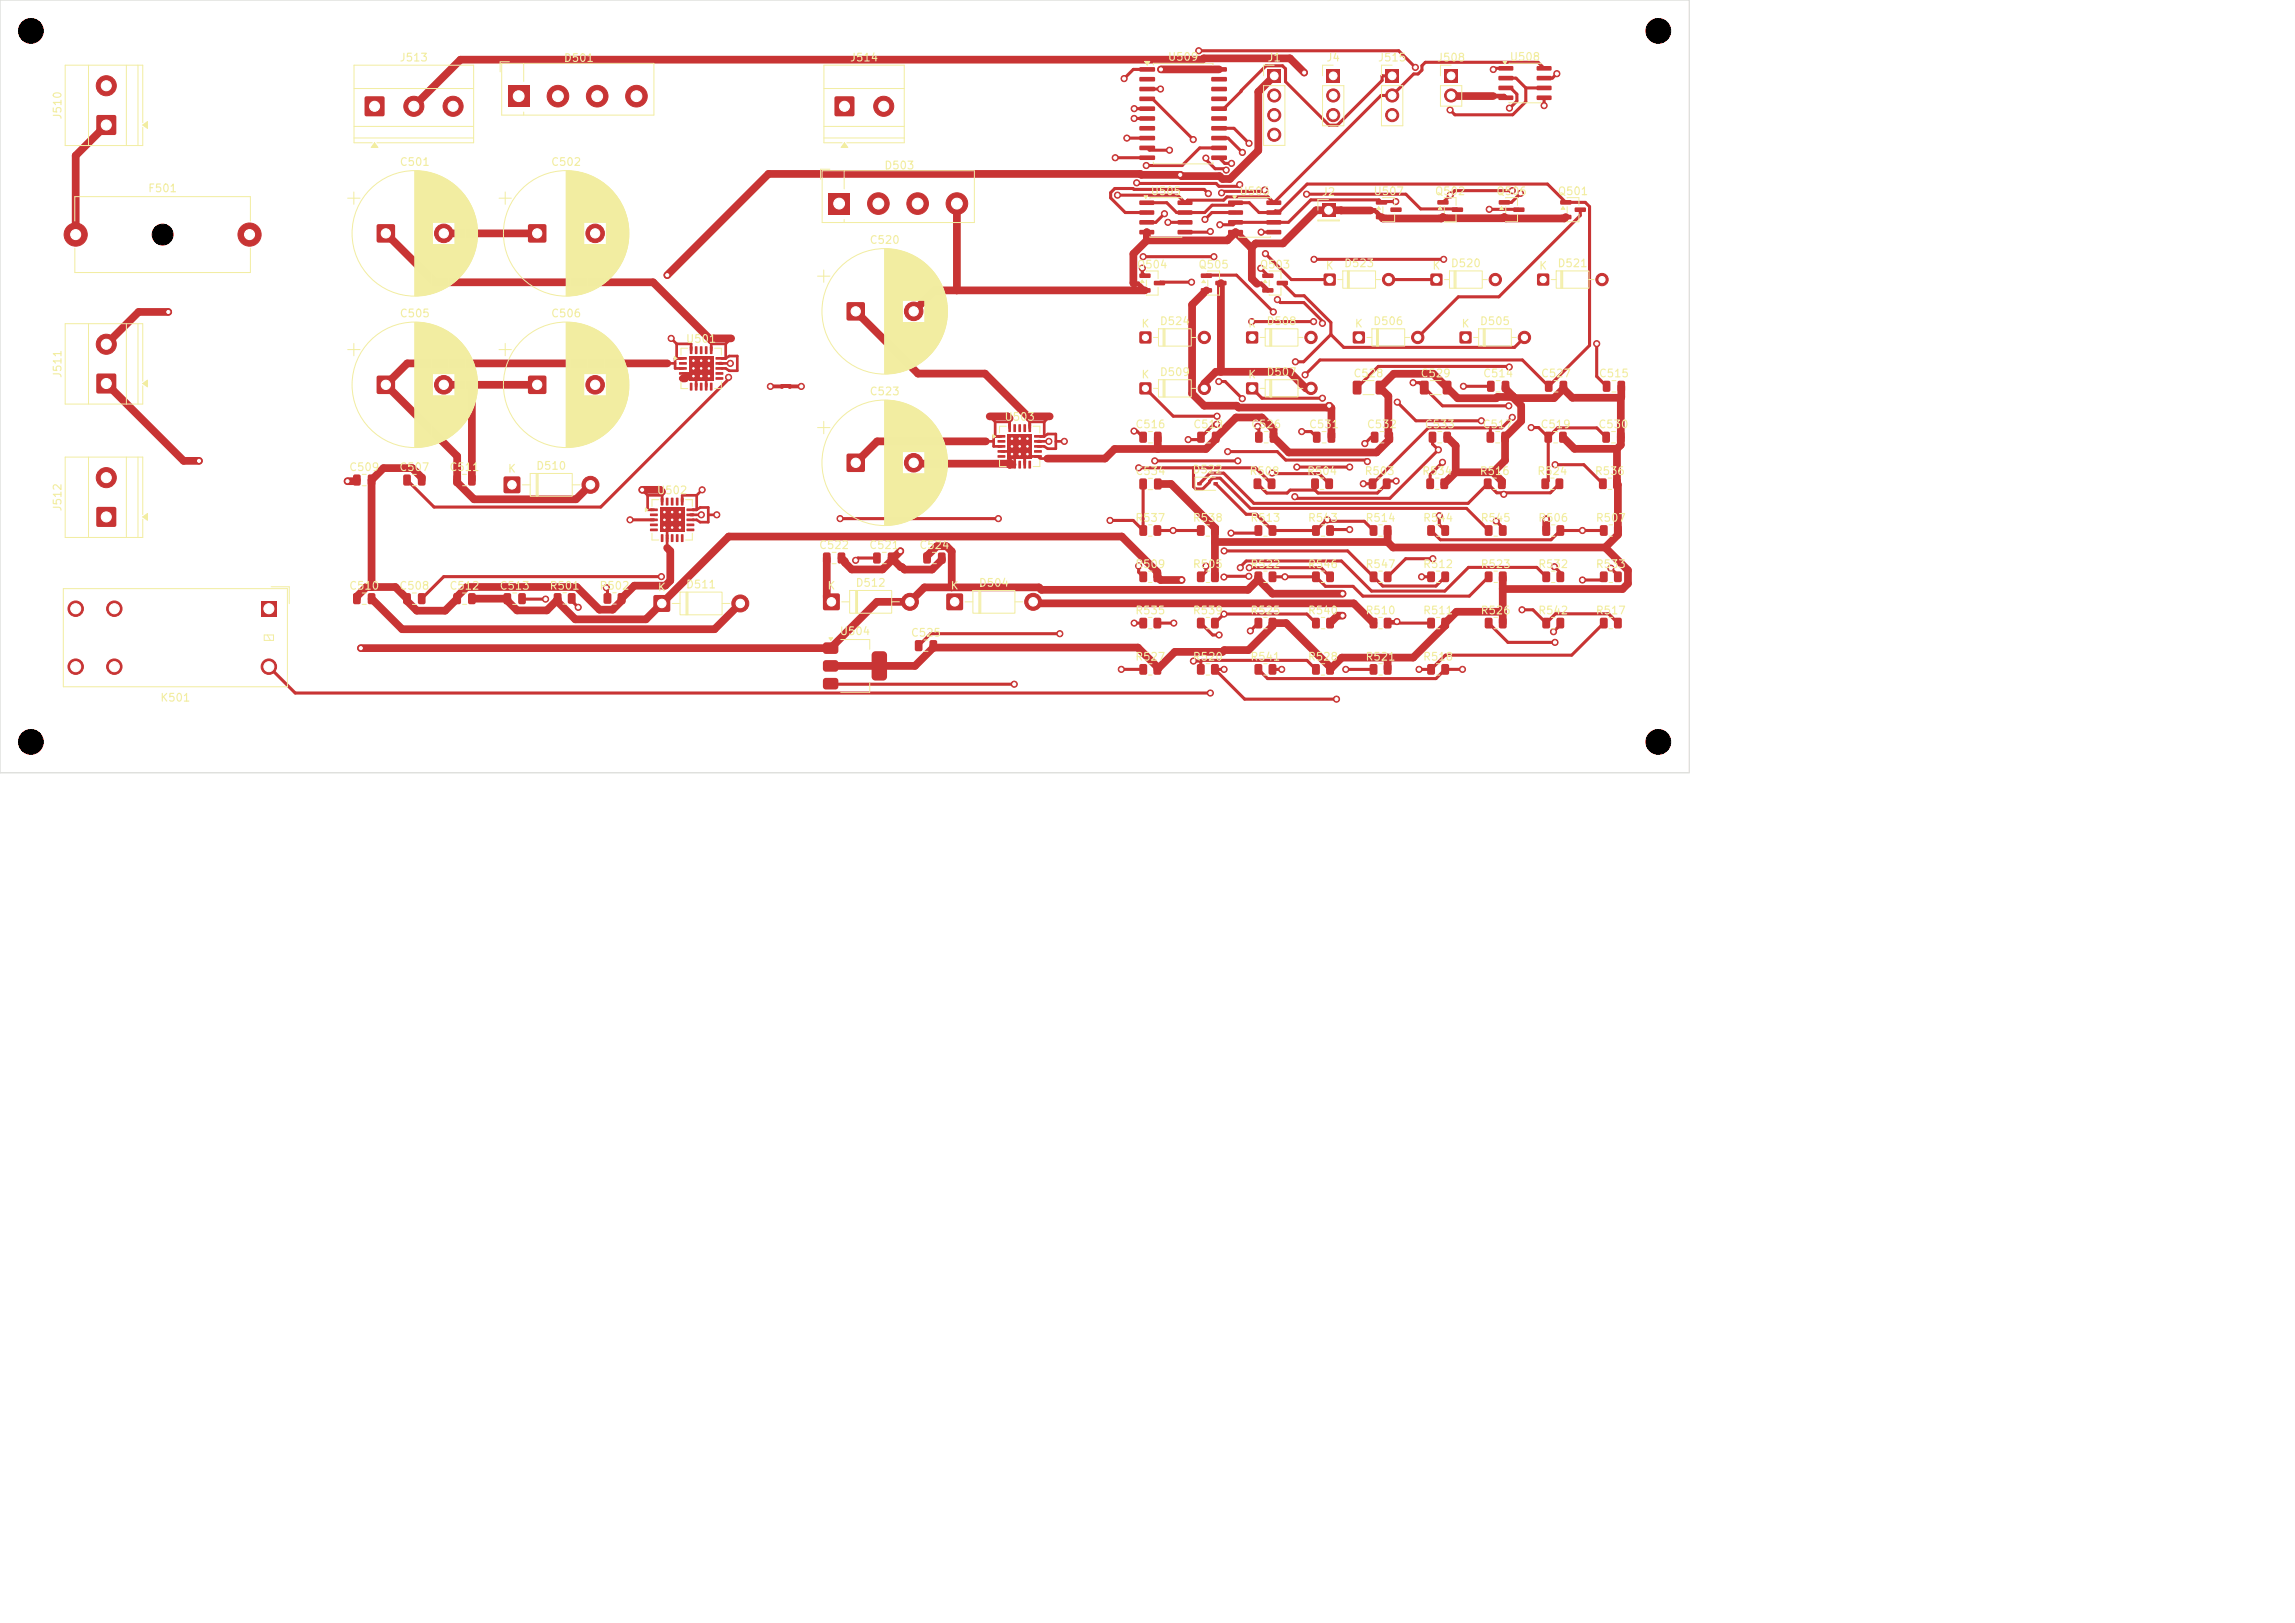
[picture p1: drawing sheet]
<svg xmlns="http://www.w3.org/2000/svg" width="297mm" height="210mm" viewBox="0 0 297 210" stroke-linecap="round" stroke-linejoin="round" font-family="sans-serif">
<defs><g id="words">
<g font-size="1" fill="#f2eda1">
<text x="51.6" y="8.2">J513</text>
<text x="72.9" y="8.3">D501</text>
<text x="109.9" y="8.2">J514</text>
<text x="151.1" y="8.1">U509</text>
<text x="163.9" y="8.2">J1</text>
<text x="171.6" y="8.2">J4</text>
<text x="178.3" y="8.2">J515</text>
<text x="185.9" y="8.2">J508</text>
<text x="195.3" y="8.1">U508</text>
<text x="8.2" y="15.5" transform="rotate(-90 8.2 15.5)">J510</text>
<text x="51.7" y="21.7">C501</text>
<text x="71.2" y="21.7">C502</text>
<text x="114.4" y="22.2">D503</text>
<text x="19.1" y="25.1">F501</text>
<text x="148.8" y="25.5">U505</text>
<text x="160.3" y="25.5">U506</text>
<text x="171" y="25.6">J2</text>
<text x="177.7" y="25.5">U507</text>
<text x="185.6" y="25.5">Q502</text>
<text x="193.6" y="25.5">Q506</text>
<text x="201.5" y="25.5">Q501</text>
<text x="112.5" y="31.8">C520</text>
<text x="147.1" y="35">Q504</text>
<text x="155" y="35">Q505</text>
<text x="163" y="35">Q503</text>
<text x="171.5" y="35.1">K</text>
<text x="173.9" y="34.8">D523</text>
<text x="185.3" y="35.1">K</text>
<text x="187.7" y="34.8">D520</text>
<text x="199.1" y="35.1">K</text>
<text x="201.5" y="34.8">D521</text>
<text x="51.7" y="41.3">C505</text>
<text x="71.2" y="41.3">C506</text>
<text x="88.7" y="44.6">U501</text>
<text x="147.6" y="42.6">K</text>
<text x="150" y="42.3">D524</text>
<text x="161.4" y="42.6">K</text>
<text x="163.8" y="42.3">D508</text>
<text x="175.3" y="42.6">K</text>
<text x="177.6" y="42.3">D506</text>
<text x="189.1" y="42.6">K</text>
<text x="191.4" y="42.3">D505</text>
<text x="8.2" y="49" transform="rotate(-90 8.2 49)">J511</text>
<text x="112.5" y="51.4">C523</text>
<text x="147.6" y="49.2">K</text>
<text x="150" y="48.9">D509</text>
<text x="161.4" y="49.2">K</text>
<text x="163.8" y="48.9">D507</text>
<text x="175.1" y="49.1">C528</text>
<text x="183.8" y="49.1">C529</text>
<text x="191.9" y="49.1">C514</text>
<text x="199.3" y="49.1">C527</text>
<text x="206.8" y="49.1">C515</text>
<text x="129.9" y="54.7">U503</text>
<text x="146.9" y="55.7">C516</text>
<text x="154.3" y="55.7">C518</text>
<text x="161.8" y="55.7">C526</text>
<text x="169.3" y="55.7">C531</text>
<text x="176.8" y="55.7">C532</text>
<text x="184.3" y="55.7">C533</text>
<text x="191.8" y="55.7">C517</text>
<text x="199.3" y="55.7">C519</text>
<text x="206.8" y="55.7">C530</text>
<text x="45.1" y="61.2">C509</text>
<text x="51.6" y="61.2">C507</text>
<text x="58.1" y="61.2">C511</text>
<text x="65.7" y="61.4">K</text>
<text x="69.3" y="61">D510</text>
<text x="84.9" y="64.2">U502</text>
<text x="146.9" y="61.7">C534</text>
<text x="154.2" y="61.5">D522</text>
<text x="161.6" y="61.7">R508</text>
<text x="169.1" y="61.7">R504</text>
<text x="176.5" y="61.7">R503</text>
<text x="184" y="61.7">R534</text>
<text x="191.4" y="61.7">R516</text>
<text x="198.9" y="61.7">R524</text>
<text x="206.3" y="61.7">R536</text>
<text x="8.2" y="66.3" transform="rotate(-90 8.2 66.3)">J512</text>
<text x="105.9" y="71.3">C522</text>
<text x="112.4" y="71.3">C521</text>
<text x="118.9" y="71.3">C524</text>
<text x="146.8" y="67.8">R537</text>
<text x="154.3" y="67.8">R538</text>
<text x="161.7" y="67.8">R513</text>
<text x="169.2" y="67.8">R543</text>
<text x="176.6" y="67.8">R514</text>
<text x="184.1" y="67.8">R544</text>
<text x="191.5" y="67.8">R545</text>
<text x="199" y="67.8">R506</text>
<text x="206.4" y="67.8">R507</text>
<text x="45.1" y="76.5">C510</text>
<text x="51.6" y="76.5">C508</text>
<text x="58.1" y="76.5">C512</text>
<text x="64.6" y="76.5">C513</text>
<text x="71" y="76.5">R501</text>
<text x="77.5" y="76.5">R502</text>
<text x="85" y="76.7">K</text>
<text x="88.7" y="76.4">D511</text>
<text x="107" y="76.5">K</text>
<text x="110.6" y="76.2">D512</text>
<text x="122.9" y="76.5">K</text>
<text x="126.6" y="76.2">D504</text>
<text x="146.8" y="73.7">R509</text>
<text x="154.3" y="73.7">R505</text>
<text x="161.7" y="73.7">R522</text>
<text x="169.2" y="73.7">R546</text>
<text x="176.6" y="73.7">R547</text>
<text x="184.1" y="73.7">R512</text>
<text x="191.5" y="73.7">R523</text>
<text x="199" y="73.7">R532</text>
<text x="206.4" y="73.7">R533</text>
<text x="108.6" y="82.4">U504</text>
<text x="117.8" y="82.6">C525</text>
<text x="146.8" y="79.7">R535</text>
<text x="154.3" y="79.7">R539</text>
<text x="161.7" y="79.7">R525</text>
<text x="169.2" y="79.7">R540</text>
<text x="176.6" y="79.7">R510</text>
<text x="184.1" y="79.7">R511</text>
<text x="191.5" y="79.7">R526</text>
<text x="199" y="79.7">R542</text>
<text x="206.4" y="79.7">R517</text>
<text x="146.8" y="85.7">R527</text>
<text x="154.3" y="85.7">R520</text>
<text x="161.7" y="85.7">R541</text>
<text x="169.2" y="85.7">R528</text>
<text x="176.6" y="85.7">R521</text>
<text x="184.1" y="85.7">R518</text>
<text x="20.7" y="91">K501</text>
</g>
</g></defs>
<g fill="#c83434">
<path d="M101.2 49.7h1v.6h-1z"/>
<path d="M58.7 76.8l.7-.1 .2 .2 .1 1-.2 .3h-.6l-.2-.2v-1z"/>
<path d="M60.6 76.8l.7-.1 .2 .2 .1 1-.2 .3h-.6l-.2-.2v-1z"/>
<path d="M107.2 24.9h2.8v2.8h-2.8z"/>
</g>
<g fill="#c83434" stroke="#c83434" stroke-width=".13">
<circle cx="113.7" cy="26.3" r="1.4"/>
<circle cx="118.8" cy="26.3" r="1.4"/>
<circle cx="123.8" cy="26.3" r="1.4"/>
</g>
<path d="M199 35.4h.2h1.2l.1 .2-.1 1.3-.1 .1-1.3-.1-.1-.2z" fill="#c83434"/>
<circle cx="207.3" cy="36.2" r=".8" fill="#c83434" stroke="#c83434" stroke-width=".13"/>
<g fill="#c83434">
<path d="M147.5 8.7h1.9l.1 .1v.4l-.2 .1h-1.8l-.1-.2z"/>
<path d="M147.5 10h1.9l.1 .1v.4l-.2 .1-1.8-.1-.1-.1z"/>
<path d="M147.5 11.3l1.9-.1 .1 .2v.3l-.2 .1h-1.8l-.1-.1z"/>
<path d="M147.5 12.5h1.9l.1 .1v.4l-.2 .1h-1.8l-.1-.2z"/>
<path d="M147.5 13.8h1.9l.1 .1v.4l-.2 .1-1.8-.1-.1-.1z"/>
<path d="M147.5 15.1l1.9-.1 .1 .2v.3l-.2 .1h-1.8l-.1-.1z"/>
<path d="M147.5 16.3h1.9l.1 .2v.3l-.2 .1h-1.8l-.1-.1z"/>
<path d="M147.5 17.6h1.9l.1 .1v.4l-.2 .1h-1.8l-.1-.2z"/>
<path d="M147.5 18.9h1.9l.1 .1v.3l-.2 .1h-1.8l-.1-.1z"/>
<path d="M147.5 20.2l1.9-.1 .1 .2v.3l-.2 .1h-1.8l-.1-.1z"/>
<path d="M156.8 20.2l1.9-.1 .1 .2v.3l-.2 .1h-1.8l-.1-.1z"/>
<path d="M156.8 18.9h1.9l.1 .1v.3l-.2 .1h-1.8l-.1-.1z"/>
<path d="M156.8 17.6h1.9l.1 .1v.4l-.2 .1h-1.8l-.1-.2z"/>
<path d="M156.8 16.3h1.9l.1 .2v.3l-.2 .1h-1.8l-.1-.1z"/>
<path d="M156.8 15.1l1.9-.1 .1 .2v.3l-.2 .1h-1.8l-.1-.1z"/>
<path d="M156.8 13.8h1.9l.1 .1v.4l-.2 .1-1.8-.1-.1-.1z"/>
<path d="M156.8 12.5h1.9l.1 .1v.4l-.2 .1h-1.8l-.1-.2z"/>
<path d="M156.8 11.3l1.9-.1 .1 .2v.3l-.2 .1h-1.8l-.1-.1z"/>
<path d="M156.8 10h1.9l.1 .1v.4l-.2 .1-1.8-.1-.1-.1z"/>
<path d="M156.8 8.7h1.9l.1 .1v.4l-.2 .1h-1.8l-.1-.2z"/>
<path d="M78.2 76.8l.7-.1 .2 .2v1l-.1 .2h-.7l-.2-.1v-1z"/>
<path d="M80 76.8l.7-.1 .2 .2v1l-.1 .2h-.6l-.3-.1v-1z"/>
<path d="M162.4 68l.7-.1 .2 .2 .1 1-.2 .2h-.6l-.2-.1-.1-1z"/>
<path d="M164.2 68l.7-.1 .3 .2v1l-.2 .2h-.6l-.2-.1v-1z"/>
<path d="M84.6 77.1l.2-.1h1.7l.2 .1v.1v1.7v.2l-.2 .1h-1.7l-.2-.1-.1-.2v-1.7z"/>
</g>
<circle cx="95.8" cy="78.1" r="1.1" fill="#c83434" stroke="#c83434" stroke-width=".13"/>
<g fill="#c83434">
<path d="M45.8 76.8l.6-.1 .3 .2v1l-.2 .3h-.6l-.2-.2v-1z"/>
<path d="M47.7 76.8l.6-.1 .3 .2v1l-.2 .3h-.6l-.2-.2v-1z"/>
<path d="M147.5 68l.7-.1 .2 .2 .1 1-.2 .2h-.6l-.2-.1-.1-1z"/>
<path d="M149.3 68l.7-.1 .3 .2v1l-.2 .2h-.6l-.2-.1v-1z"/>
<path d="M177.2 62l.7-.1 .2 .1v1l-.1 .3h-.6l-.3-.2v-1z"/>
<path d="M179 62l.7-.1 .2 .1 .1 1-.2 .3h-.6l-.2-.2-.1-1z"/>
<path d="M199.9 55.9h.7l.2 .1 .1 1.1-.2 .2h-.6l-.2-.2v-1z"/>
<path d="M201.8 55.9h.7l.2 .1 .1 1.1-.2 .2h-.6l-.2-.2v-1z"/>
<path d="M155 86l.7-.1 .2 .2v1l-.1 .2h-.7l-.2-.1v-1z"/>
<path d="M156.8 86l.7-.1 .2 .2v1l-.1 .2h-.6l-.3-.1v-1z"/>
<path d="M185.2 35.4h.1h1.3l.1 .2-.1 1.3-.2 .1-1.2-.1-.1-.2z"/>
</g>
<circle cx="193.5" cy="36.2" r=".8" fill="#c83434" stroke="#c83434" stroke-width=".13"/>
<g fill="#c83434">
<path d="M186 25.9h1.4l.1 .1v.4l-.2 .1h-1.2l-.1-.2z"/>
<path d="M186 27.8h1.4l.1 .1v.4l-.2 .1h-1.2l-.1-.2z"/>
<path d="M187.9 26.9l1.4-.1v.2v.3l-.1 .1h-1.2l-.1-.1z"/>
<path d="M106.6 71.6l.6-.1 .3 .1v1.1l-.2 .2h-.6l-.2-.1v-1.1z"/>
<path d="M108.5 71.6l.6-.1 .3 .1v1.1l-.2 .2h-.6l-.2-.1v-1.1z"/>
<path d="M52.2 76.8l.7-.1 .3 .2v1l-.2 .3h-.6l-.2-.2v-1z"/>
<path d="M54.1 76.8l.7-.1 .3 .2v1l-.2 .3h-.6l-.2-.2v-1z"/>
<path d="M147.5 86l.7-.1 .2 .2 .1 1-.2 .2h-.6l-.2-.1-.1-1z"/>
<path d="M149.3 86l.7-.1 .3 .2v1l-.2 .2h-.6l-.2-.1v-1z"/>
<path d="M161.3 49.5h.2h1.3v.2v1.3l-.2 .1-1.3-.1-.1-.2z"/>
</g>
<circle cx="169.7" cy="50.3" r=".8" fill="#c83434" stroke="#c83434" stroke-width=".13"/>
<g fill="#c83434">
<path d="M163.4 35.4h1.3l.1 .1v.4l-.1 .1h-1.3l-.1-.2z"/>
<path d="M163.4 37.3h1.3l.1 .1v.4l-.1 .1h-1.3l-.1-.2z"/>
<path d="M165.3 36.4l1.3-.1 .1 .2v.3l-.2 .1h-1.2l-.1-.1z"/>
<path d="M184.8 68l.7-.1 .2 .2v1l-.1 .2h-.7l-.2-.1v-1z"/>
<path d="M186.6 68l.7-.1 .2 .2v1l-.1 .2h-.6l-.3-.1v-1z"/>
<path d="M45.8 61.5l.6-.1 .3 .1v1.1l-.2 .2h-.6l-.2-.1v-1.1z"/>
<path d="M47.7 61.5l.6-.1 .3 .1v1.1l-.2 .2h-.6l-.2-.1v-1.1z"/>
<path d="M192.2 68l.7-.1 .2 .2 .1 1-.2 .2h-.6l-.2-.1-.1-1z"/>
<path d="M194 68l.7-.1 .3 .2v1l-.2 .2h-.6l-.2-.1v-1z"/>
<path d="M192.5 49.3h.7l.2 .1v1.1l-.1 .2h-.6l-.2-.1-.1-1.1z"/>
<path d="M194.4 49.3h.7l.2 .1v1.1l-.1 .2h-.6l-.2-.1-.1-1.1z"/>
<path d="M118.5 82.9l.6-.1 .3 .2v1l-.2 .3h-.6l-.2-.2v-1z"/>
<path d="M120.4 82.9l.6-.1 .3 .2v1l-.2 .3h-.6l-.2-.2v-1z"/>
<path d="M193.9 8.6h1.9l.1 .1-.1 .3-.1 .1h-1.7l-.1-.1z"/>
<path d="M193.9 9.9l1.9-.1 .1 .2-.1 .3-.1 .1h-1.7l-.1-.1z"/>
<path d="M193.9 11.1h1.9l.1 .1-.1 .4-.1 .1h-1.7l-.1-.2z"/>
<path d="M193.9 12.4h1.9l.1 .1-.1 .4-.1 .1-1.7-.1-.1-.1z"/>
<path d="M198.9 12.4h1.8l.1 .1v.4l-.1 .1-1.8-.1v-.1z"/>
<path d="M198.9 11.1h1.8l.1 .1v.4l-.1 .1h-1.8v-.2z"/>
<path d="M198.9 9.9l1.8-.1 .1 .2v.3l-.1 .1h-1.8v-.1z"/>
<path d="M198.9 8.6h1.8l.1 .1v.3l-.1 .1h-1.8v-.1z"/>
<path d="M68.4 48.7l.2-.1h1.9l.1 .1 .1 .1v1.9l-.1 .2-.1 .1h-1.9l-.2-.1-.1-.2v-1.9z"/>
</g>
<circle cx="77" cy="49.8" r="1.2" fill="#c83434" stroke="#c83434" stroke-width=".13"/>
<g fill="#c83434">
<path d="M162.3 62l.7-.1 .2 .1v1l-.1 .3h-.6l-.3-.2v-1z"/>
<path d="M164.1 62l.7-.1 .2 .1 .1 1-.2 .3h-.6l-.2-.2-.1-1z"/>
<path d="M171.1 26.4h1.7v1.7h-1.7z"/>
<path d="M207.1 80l.7-.1 .2 .2 .1 1-.2 .2h-.6l-.2-.1-.1-1z"/>
<path d="M208.9 80l.7-.1 .3 .2v1l-.2 .2h-.6l-.2-.1v-1z"/>
<path d="M199.7 74l.7-.1 .2 .2v1l-.1 .2h-.7l-.2-.1v-1z"/>
<path d="M201.5 74l.7-.1 .2 .2v1l-.1 .2h-.6l-.3-.1v-1z"/>
<path d="M207.5 49.3h.7l.2 .1v1.1l-.1 .2h-.6l-.3-.1v-1.1z"/>
<path d="M209.4 49.3h.7l.2 .1v1.1l-.1 .2h-.6l-.3-.1v-1.1z"/>
</g>
<g fill="#c83434" stroke="#c83434" stroke-width=".13">
<circle cx="9.8" cy="30.4" r="1.5"/>
<circle cx="32.3" cy="30.4" r="1.5"/>
</g>
<path d="M164.1 9h1.7v1.7h-1.7z" fill="#c83434"/>
<g fill="#c83434" stroke="#c83434" stroke-width=".13">
<circle cx="164.9" cy="12.4" r=".85"/>
<circle cx="164.9" cy="14.9" r=".85"/>
<circle cx="164.9" cy="17.4" r=".85"/>
</g>
<g fill="#c83434">
<path d="M177.3 86l.7-.1 .2 .2 .1 1-.2 .2h-.6l-.2-.1-.1-1z"/>
<path d="M179.1 86l.7-.1 .3 .2v1l-.2 .2h-.6l-.2-.1v-1z"/>
<path d="M179.3 9h1.7v1.7h-1.7z"/>
</g>
<g fill="#c83434" stroke="#c83434" stroke-width=".13">
<circle cx="180.2" cy="12.4" r=".85"/>
<circle cx="180.2" cy="14.9" r=".85"/>
</g>
<path d="M65.2 61.7l.2-.1h1.7l.2 .1 .1 .2v1.7l-.1 .2h-.2h-1.7h-.2v-.2v-1.7z" fill="#c83434"/>
<circle cx="76.4" cy="62.7" r="1.1" fill="#c83434" stroke="#c83434" stroke-width=".13"/>
<g fill="#c83434">
<path d="M162.4 74l.7-.1 .2 .2 .1 1-.2 .2h-.6l-.2-.1-.1-1z"/>
<path d="M164.2 74l.7-.1 .3 .2v1l-.2 .2h-.6l-.2-.1v-1z"/>
<path d="M147.5 74l.7-.1 .2 .2 .1 1-.2 .2h-.6l-.2-.1-.1-1z"/>
<path d="M149.3 74l.7-.1 .3 .2v1l-.2 .2h-.6l-.2-.1v-1z"/>
<path d="M48.8 48.7l.2-.1h1.9l.2 .1v.1v1.9v.2l-.2 .1h-1.9l-.2-.1-.1-.2v-1.9z"/>
</g>
<circle cx="57.4" cy="49.8" r="1.2" fill="#c83434" stroke="#c83434" stroke-width=".13"/>
<g fill="#c83434">
<path d="M65.2 76.8l.7-.1 .2 .2 .1 1-.2 .3h-.6l-.2-.2v-1z"/>
<path d="M67.1 76.8l.7-.1 .2 .2 .1 1-.2 .3h-.6l-.2-.2v-1z"/>
<path d="M147.5 62l.7-.1 .2 .2v1l-.1 .2-.6 .1-.2-.2-.1-1z"/>
<path d="M149.4 62l.7-.1 .2 .2v1l-.1 .2-.6 .1-.2-.2-.1-1z"/>
<path d="M65.7 11h2.8v2.8h-2.8z"/>
</g>
<g fill="#c83434" stroke="#c83434" stroke-width=".13">
<circle cx="72.2" cy="12.4" r="1.4"/>
<circle cx="77.3" cy="12.4" r="1.4"/>
<circle cx="82.4" cy="12.4" r="1.4"/>
</g>
<path d="M109.6 39.2l.2-.1h1.9l.2 .1v.1v1.9v.2l-.2 .1h-1.9l-.2-.1-.1-.2v-1.9z" fill="#c83434"/>
<circle cx="118.2" cy="40.3" r="1.2" fill="#c83434" stroke="#c83434" stroke-width=".13"/>
<g fill="#c83434">
<path d="M52.2 61.5l.7-.1 .3 .1v1.1l-.2 .2h-.6l-.2-.1v-1.1z"/>
<path d="M54.1 61.5l.7-.1 .3 .1v1.1l-.2 .2h-.6l-.2-.1v-1.1z"/>
<path d="M71.7 76.8l.7-.1 .3 .2v1l-.2 .2h-.6l-.2-.1v-1z"/>
<path d="M73.5 76.8l.7-.1 .3 .2v1l-.2 .2h-.6l-.2-.1v-1z"/>
<path d="M184.8 74l.7-.1 .2 .2v1l-.1 .2h-.7l-.2-.1v-1z"/>
<path d="M186.6 74l.7-.1 .2 .2v1l-.1 .2h-.6l-.3-.1v-1z"/>
<path d="M169.9 74l.7-.1 .2 .2v1l-.1 .2h-.7l-.2-.1v-1z"/>
<path d="M171.7 74l.7-.1 .2 .2v1l-.1 .2h-.6l-.3-.1v-1z"/>
<path d="M169.9 80l.7-.1 .2 .2v1l-.1 .2h-.7l-.2-.1v-1z"/>
<path d="M171.7 80l.7-.1 .2 .2v1l-.1 .2h-.6l-.3-.1v-1z"/>
<path d="M177.3 80l.7-.1 .2 .2 .1 1-.2 .2h-.6l-.2-.1-.1-1z"/>
<path d="M179.1 80l.7-.1 .3 .2v1l-.2 .2h-.6l-.2-.1v-1z"/>
<path d="M12.5 65.7l.2-.1h2.1l.2 .1 .1 .1v2.1l-.1 .2-.2 .1h-2.1l-.2-.1v-.2v-2.1z"/>
</g>
<circle cx="13.8" cy="61.8" r="1.3" fill="#c83434" stroke="#c83434" stroke-width=".13"/>
<g fill="#c83434">
<path d="M175.1 49.3h.9l.2 .1v1.4l-.2 .2-.7 .1-.2-.2v-1.4z"/>
<path d="M178.1 49.3h.8l.2 .1 .1 1.4-.2 .2-.7 .1-.3-.2v-1.4z"/>
<path d="M155 74l.7-.1 .2 .2v1l-.1 .2h-.7l-.2-.1v-1z"/>
<path d="M156.8 74l.7-.1 .2 .2v1l-.1 .2h-.6l-.3-.1v-1z"/>
<path d="M113.1 71.6l.6-.1 .3 .1v1.1l-.2 .2h-.6l-.2-.1v-1.1z"/>
<path d="M115 71.6l.6-.1 .3 .1v1.1l-.2 .2h-.6l-.2-.1v-1.1z"/>
<path d="M147.5 49.5h.2h1.3v.2v1.3l-.2 .1-1.3-.1-.1-.2z"/>
</g>
<circle cx="155.9" cy="50.3" r=".8" fill="#c83434" stroke="#c83434" stroke-width=".13"/>
<g fill="#c83434">
<path d="M155 62.4h.5v.4h-.5z"/>
<path d="M157.1 62.4h.5v.4h-.5z"/>
<path d="M170 55.9h.7l.2 .1v1.1l-.2 .2h-.5l-.3-.2v-1z"/>
<path d="M171.9 55.9h.7l.2 .1v1.1l-.2 .2h-.5l-.3-.2v-1z"/>
<path d="M175.1 42.9h.2h1.3l.1 .2-.1 1.3-.2 .1-1.3-.1v-.2z"/>
</g>
<circle cx="183.5" cy="43.7" r=".8" fill="#c83434" stroke="#c83434" stroke-width=".13"/>
<g fill="#c83434">
<path d="M207.1 68l.7-.1 .2 .2 .1 1-.2 .2h-.6l-.2-.1-.1-1z"/>
<path d="M208.9 68l.7-.1 .3 .2v1l-.2 .2h-.6l-.2-.1v-1z"/>
<path d="M58.7 61.5l.7-.1 .2 .1 .1 1.1-.2 .2h-.6l-.2-.1v-1.1z"/>
<path d="M60.6 61.5l.7-.1 .2 .1 .1 1.1-.2 .2h-.6l-.2-.1v-1.1z"/>
<path d="M162.4 86l.7-.1 .2 .2 .1 1-.2 .2h-.6l-.2-.1-.1-1z"/>
<path d="M164.2 86l.7-.1 .3 .2v1l-.2 .2h-.6l-.2-.1v-1z"/>
<path d="M169.9 68l.7-.1 .2 .2v1l-.1 .2h-.7l-.2-.1v-1z"/>
<path d="M171.7 68l.7-.1 .2 .2v1l-.1 .2h-.6l-.3-.1v-1z"/>
<path d="M155 55.9h.7l.2 .1v1.1l-.1 .2h-.6l-.3-.2v-1z"/>
<path d="M156.9 55.9h.7l.2 .1v1.1l-.1 .2h-.6l-.3-.2v-1z"/>
<path d="M119.5 71.6l.7-.1 .3 .1v1.1l-.2 .2h-.6l-.2-.1v-1.1z"/>
<path d="M121.4 71.6l.7-.1 .3 .1v1.1l-.2 .2h-.6l-.2-.1v-1.1z"/>
<path d="M106.6 83.3l.3-.2 1.4 .1 .2 .3-.1 1-.3 .1-1.4-.1-.2-.3z"/>
<path d="M106.6 85.6l.3-.2 1.4 .1 .2 .3-.1 1-.3 .1-1.4-.1-.2-.3z"/>
<path d="M112.9 84.4l.3-.1h1.1h.2l.2 .2 .1 3.1-.1 .2-.2 .2-1.3 .1-.3-.3-.1-3z"/>
<path d="M106.6 87.9l.3-.2 1.4 .1 .2 .3-.1 1-.3 .1-1.4-.1-.2-.3z"/>
<path d="M192.4 55.9h.7l.3 .1v1.1l-.2 .2h-.6l-.2-.2v-1z"/>
<path d="M194.3 55.9h.7l.3 .1v1.1l-.2 .2h-.6l-.2-.2v-1z"/>
<path d="M186.9 9h1.7v1.7h-1.7z"/>
</g>
<circle cx="187.8" cy="12.4" r=".85" fill="#c83434" stroke="#c83434" stroke-width=".13"/>
<g fill="#c83434">
<path d="M177.3 68l.7-.1 .2 .2 .1 1-.2 .2h-.6l-.2-.1-.1-1z"/>
<path d="M179.1 68l.7-.1 .3 .2v1l-.2 .2h-.6l-.2-.1v-1z"/>
<path d="M207 62l.7-.1 .2 .1v1l-.1 .3h-.6l-.3-.2v-1z"/>
<path d="M208.8 62l.7-.1 .2 .1 .1 1-.2 .3h-.6l-.2-.2-.1-1z"/>
<path d="M207.1 74l.7-.1 .2 .2 .1 1-.2 .2h-.6l-.2-.1-.1-1z"/>
<path d="M208.9 74l.7-.1 .3 .2v1l-.2 .2h-.6l-.2-.1v-1z"/>
<path d="M207.4 55.9h.7l.2 .1 .1 1.1-.2 .2h-.6l-.2-.2v-1z"/>
<path d="M209.3 55.9h.7l.2 .1 .1 1.1-.2 .2h-.6l-.2-.2v-1z"/>
<path d="M171.4 35.4h.1h1.3l.1 .2-.1 1.3-.2 .1-1.2-.1-.1-.2z"/>
</g>
<circle cx="179.7" cy="36.2" r=".8" fill="#c83434" stroke="#c83434" stroke-width=".13"/>
<path d="M188.9 42.9h.2h1.3l.1 .2-.1 1.3-.2 .1-1.3-.1v-.2z" fill="#c83434"/>
<circle cx="197.3" cy="43.7" r=".8" fill="#c83434" stroke="#c83434" stroke-width=".13"/>
<g fill="#c83434">
<path d="M169.7 62l.7-.1 .3 .1v1l-.2 .3h-.6l-.2-.2v-1z"/>
<path d="M171.6 62l.7-.1 .2 .1v1l-.1 .3h-.7l-.2-.2v-1z"/>
<path d="M161.3 42.9h.2h1.3v.2v1.3l-.2 .1-1.3-.1-.1-.2z"/>
</g>
<circle cx="169.7" cy="43.7" r=".8" fill="#c83434" stroke="#c83434" stroke-width=".13"/>
<path d="M12.5 48.4l.2-.1h2.1l.2 .1 .1 .2v2.1l-.1 .2h-.2h-2.1h-.2v-.2v-2.1z" fill="#c83434"/>
<circle cx="13.8" cy="44.5" r="1.3" fill="#c83434" stroke="#c83434" stroke-width=".13"/>
<g fill="#c83434">
<path d="M200 49.3h.7l.2 .1v1.1l-.1 .2h-.6l-.3-.1v-1.1z"/>
<path d="M201.9 49.3h.7l.2 .1v1.1l-.1 .2h-.6l-.3-.1v-1.1z"/>
<path d="M199.7 68l.7-.1 .2 .2v1l-.1 .2h-.7l-.2-.1v-1z"/>
<path d="M201.5 68l.7-.1 .2 .2v1l-.1 .2h-.6l-.3-.1v-1z"/>
<path d="M192.2 80l.7-.1 .2 .2 .1 1-.2 .2h-.6l-.2-.1-.1-1z"/>
<path d="M194 80l.7-.1 .3 .2v1l-.2 .2h-.6l-.2-.1v-1z"/>
<path d="M106.6 76.8h.1h1.7h.2l.1 .2v1.7l-.1 .2-.2 .1h-1.7l-.1-.1-.1-.2v-1.7z"/>
</g>
<circle cx="117.8" cy="77.9" r="1.1" fill="#c83434" stroke="#c83434" stroke-width=".13"/>
<g fill="#c83434">
<path d="M199.5 62l.7-.1 .3 .1v1l-.2 .3h-.6l-.2-.2v-1z"/>
<path d="M201.4 62l.7-.1 .2 .1v1l-.1 .3h-.7l-.2-.2v-1z"/>
<path d="M177.3 74l.7-.1 .2 .2 .1 1-.2 .2h-.6l-.2-.1-.1-1z"/>
<path d="M179.1 74l.7-.1 .3 .2v1l-.2 .2h-.6l-.2-.1v-1z"/>
<path d="M68.4 29.1l.2-.1h1.9l.1 .1 .1 .1v1.9l-.1 .2-.1 .1h-1.9l-.2-.1-.1-.2v-1.9z"/>
</g>
<circle cx="77" cy="30.2" r="1.2" fill="#c83434" stroke="#c83434" stroke-width=".13"/>
<g fill="#c83434">
<path d="M147.5 55.9h.7l.2 .1v1.1l-.1 .2h-.6l-.2-.2-.1-1z"/>
<path d="M149.4 55.9h.7l.2 .1v1.1l-.1 .2h-.6l-.2-.2-.1-1z"/>
<path d="M183.8 49.3h.8l.3 .1v1.4l-.2 .2-.7 .1-.2-.2-.1-1.4z"/>
<path d="M186.8 49.3h.8l.2 .1v1.4l-.1 .2-.8 .1-.2-.2v-1.4z"/>
<path d="M48.8 29.1l.2-.1h1.9l.2 .1v.1v1.9v.2l-.2 .1h-1.9l-.2-.1-.1-.2v-1.9z"/>
</g>
<circle cx="57.4" cy="30.2" r="1.2" fill="#c83434" stroke="#c83434" stroke-width=".13"/>
<g fill="#c83434">
<path d="M199.7 80l.7-.1 .2 .2v1l-.1 .2h-.7l-.2-.1v-1z"/>
<path d="M201.5 80l.7-.1 .2 .2v1l-.1 .2h-.6l-.3-.1v-1z"/>
<path d="M184.8 86l.7-.1 .2 .2v1l-.1 .2h-.7l-.2-.1v-1z"/>
<path d="M186.6 86l.7-.1 .2 .2v1l-.1 .2h-.6l-.3-.1v-1z"/>
<path d="M147.5 35.4h1.3l.1 .1v.4l-.1 .1h-1.3l-.1-.2z"/>
<path d="M147.5 37.3h1.3l.1 .1v.4l-.1 .1h-1.3l-.1-.2z"/>
<path d="M149.4 36.4l1.3-.1 .1 .2v.3l-.2 .1h-1.2l-.1-.1z"/>
<path d="M162.4 80l.7-.1 .2 .2 .1 1-.2 .2h-.6l-.2-.1-.1-1z"/>
<path d="M164.2 80l.7-.1 .3 .2v1l-.2 .2h-.6l-.2-.1v-1z"/>
</g>
<g fill="#c83434" stroke="#c83434" stroke-width=".13">
<circle cx="14.8" cy="78.8" r="1"/>
<circle cx="9.8" cy="78.8" r="1"/>
<circle cx="14.8" cy="86.3" r="1"/>
<circle cx="9.8" cy="86.3" r="1"/>
</g>
<path d="M33.8 77.8h2v2h-2z" fill="#c83434"/>
<circle cx="34.8" cy="86.3" r="1" fill="#c83434" stroke="#c83434" stroke-width=".13"/>
<g fill="#c83434">
<path d="M147.5 26l1.8-.1 .1 .2v.3l-.2 .1h-1.7l-.1-.1z"/>
<path d="M147.5 27.2h1.8l.1 .2v.3l-.2 .1h-1.7l-.1-.1z"/>
<path d="M147.5 28.5h1.8l.1 .1v.4l-.2 .1h-1.7l-.1-.2z"/>
<path d="M147.5 29.8h1.8l.1 .1v.3l-.2 .1h-1.7l-.1-.1z"/>
<path d="M152.4 29.8h1.8l.1 .1v.3l-.1 .1h-1.7l-.1-.1z"/>
<path d="M152.4 28.5h1.8l.1 .1v.4l-.1 .1h-1.7l-.1-.2z"/>
<path d="M152.4 27.2h1.8l.1 .2v.3l-.1 .1h-1.7l-.1-.1z"/>
<path d="M152.4 26l1.8-.1 .1 .2v.3l-.1 .1h-1.7l-.1-.1z"/>
<path d="M201.9 25.9h1.4l.1 .1v.4l-.2 .1h-1.2l-.1-.2z"/>
<path d="M201.9 27.8h1.4l.1 .1v.4l-.2 .1h-1.2l-.1-.2z"/>
<path d="M203.8 26.9l1.4-.1v.2v.3l-.1 .1h-1.2l-.1-.1z"/>
<path d="M122.5 76.8h.2h1.7h.2v.2v1.7v.2l-.2 .1h-1.7l-.2-.1-.1-.2v-1.7z"/>
</g>
<circle cx="133.7" cy="77.9" r="1.1" fill="#c83434" stroke="#c83434" stroke-width=".13"/>
<g fill="#c83434">
<path d="M84.1 65.8h1v.3h-.9z"/>
<path d="M84.1 66.5l1-.1v.3l-.9 .1z"/>
<path d="M84.1 67.1h1v.3h-.9z"/>
<path d="M84.1 67.8l1-.1v.3l-.9 .1z"/>
<path d="M84.1 68.4h1v.3h-.9z"/>
<path d="M85.5 69.1l.4 .1-.1 .9h-.3z"/>
<path d="M86.2 69.1l.3 .1v.9h-.3z"/>
<path d="M86.8 69.1l.4 .1-.1 .9h-.3z"/>
<path d="M87.5 69.1l.3 .1v.9h-.3z"/>
<path d="M88.1 69.1l.4 .1-.1 .9h-.3z"/>
<path d="M88.9 68.4h.9l.1 .3h-1z"/>
<path d="M88.9 67.8l.9-.1 .1 .3-1 .1z"/>
<path d="M88.9 67.1h.9l.1 .3h-1z"/>
<path d="M88.9 66.5l.9-.1 .1 .3-1 .1z"/>
<path d="M88.9 65.8h.9l.1 .3h-1z"/>
<path d="M88.1 64.4h.4l-.1 1h-.3z"/>
<path d="M87.5 64.4h.3v1h-.3z"/>
<path d="M86.8 64.4h.4l-.1 1h-.3z"/>
<path d="M86.2 64.4h.3v1h-.3z"/>
<path d="M85.5 64.4h.4l-.1 1h-.3z"/>
</g>
<g fill="#c83434" stroke="#c83434" stroke-width=".13">
<circle cx="86" cy="66.3" r=".25"/>
<circle cx="86" cy="67.3" r=".25"/>
<circle cx="86" cy="68.3" r=".25"/>
<circle cx="87" cy="66.3" r=".25"/>
<circle cx="87" cy="67.3" r=".25"/>
</g>
<path d="M85.4 65.7h3.2v3.1h-3.2z" fill="#c83434"/>
<g fill="#c83434" stroke="#c83434" stroke-width=".13">
<circle cx="87" cy="68.3" r=".25"/>
<circle cx="88" cy="66.3" r=".25"/>
<circle cx="88" cy="67.3" r=".25"/>
<circle cx="88" cy="68.3" r=".25"/>
</g>
<path d="M147.5 42.9h.2h1.3v.2v1.3l-.2 .1-1.3-.1-.1-.2z" fill="#c83434"/>
<circle cx="155.9" cy="43.7" r=".8" fill="#c83434" stroke="#c83434" stroke-width=".13"/>
<g fill="#c83434">
<path d="M177.5 55.9h.6l.3 .1v1.1l-.2 .2h-.6l-.2-.2v-1z"/>
<path d="M179.4 55.9h.6l.3 .1v1.1l-.2 .2h-.6l-.2-.2v-1z"/>
<path d="M147.5 80l.7-.1 .2 .2 .1 1-.2 .2h-.6l-.2-.1-.1-1z"/>
<path d="M149.3 80l.7-.1 .3 .2v1l-.2 .2h-.6l-.2-.1v-1z"/>
<path d="M184.8 80l.7-.1 .2 .2v1l-.1 .2h-.7l-.2-.1v-1z"/>
<path d="M186.6 80l.7-.1 .2 .2v1l-.1 .2h-.6l-.3-.1v-1z"/>
<path d="M129.1 56.3h1v.3h-1z"/>
<path d="M129.1 57l1-.1v.3l-1 .1z"/>
<path d="M129.1 57.6h1v.3h-1z"/>
<path d="M129.1 58.3l1-.1v.3l-1 .1z"/>
<path d="M129.1 58.9h1v.3h-1z"/>
<path d="M130.5 59.6l.3 .1v.9h-.3z"/>
<path d="M131.2 59.6l.3 .1-.1 .9h-.3z"/>
<path d="M131.8 59.6l.3 .1v.9h-.3z"/>
<path d="M132.5 59.6l.3 .1-.1 .9h-.3z"/>
<path d="M133.1 59.6l.3 .1v.9h-.3z"/>
<path d="M133.8 58.9h1v.3h-.9z"/>
<path d="M133.8 58.3l1-.1v.3l-.9 .1z"/>
<path d="M133.8 57.6h1v.3h-.9z"/>
<path d="M133.8 57l1-.1v.3l-.9 .1z"/>
<path d="M133.8 56.3h1v.3h-.9z"/>
<path d="M133.1 54.9h.3v1h-.3z"/>
<path d="M132.5 54.9h.3l-.1 1h-.3z"/>
<path d="M131.8 54.9h.3v1h-.3z"/>
<path d="M131.2 54.9h.3l-.1 1h-.3z"/>
<path d="M130.5 54.9h.3v1h-.3z"/>
</g>
<g fill="#c83434" stroke="#c83434" stroke-width=".13">
<circle cx="131" cy="56.8" r=".25"/>
<circle cx="131" cy="57.8" r=".25"/>
<circle cx="131" cy="58.8" r=".25"/>
<circle cx="132" cy="56.8" r=".25"/>
<circle cx="132" cy="57.8" r=".25"/>
</g>
<path d="M130.4 56.2h3.1v3.1h-3.1z" fill="#c83434"/>
<g fill="#c83434" stroke="#c83434" stroke-width=".13">
<circle cx="132" cy="58.8" r=".25"/>
<circle cx="133" cy="56.8" r=".25"/>
<circle cx="133" cy="57.8" r=".25"/>
<circle cx="133" cy="58.8" r=".25"/>
</g>
<g fill="#c83434">
<path d="M87.9 46.2h.9l.1 .3h-1z"/>
<path d="M87.9 46.9h.9l.1 .2-1 .1z"/>
<path d="M87.9 47.5h.9l.1 .3h-1z"/>
<path d="M87.9 48.2h.9l.1 .2-1 .1z"/>
<path d="M87.9 48.8h.9l.1 .3h-1z"/>
<path d="M89.3 49.5l.3 .1v.9h-.3z"/>
<path d="M89.9 49.5l.4 .1-.1 .9h-.3z"/>
<path d="M90.6 49.5l.3 .1v.9h-.3z"/>
<path d="M91.2 49.5l.4 .1-.1 .9h-.3z"/>
<path d="M91.9 49.5l.3 .1v.9h-.3z"/>
<path d="M92.6 48.8h1v.3h-1z"/>
<path d="M92.6 48.2h1v.2l-1 .1z"/>
<path d="M92.6 47.5h1v.3h-1z"/>
<path d="M92.6 46.9h1v.2l-1 .1z"/>
<path d="M92.6 46.2h1v.3h-1z"/>
<path d="M91.9 44.8h.3v1h-.3z"/>
<path d="M91.2 44.8h.4l-.1 1h-.3z"/>
<path d="M90.6 44.8h.3v1h-.3z"/>
<path d="M89.9 44.8h.4l-.1 1h-.3z"/>
<path d="M89.3 44.8h.3v1h-.3z"/>
</g>
<g fill="#c83434" stroke="#c83434" stroke-width=".13">
<circle cx="89.7" cy="46.7" r=".25"/>
<circle cx="89.7" cy="47.7" r=".25"/>
<circle cx="89.7" cy="48.7" r=".25"/>
<circle cx="90.7" cy="46.7" r=".25"/>
<circle cx="90.7" cy="47.7" r=".25"/>
</g>
<path d="M89.2 46.1h3.1v3.1h-3.1z" fill="#c83434"/>
<g fill="#c83434" stroke="#c83434" stroke-width=".13">
<circle cx="90.7" cy="48.7" r=".25"/>
<circle cx="91.7" cy="46.7" r=".25"/>
<circle cx="91.7" cy="47.7" r=".25"/>
<circle cx="91.7" cy="48.7" r=".25"/>
</g>
<path d="M171.7 9h1.7v1.7h-1.7z" fill="#c83434"/>
<g fill="#c83434" stroke="#c83434" stroke-width=".13">
<circle cx="172.5" cy="12.4" r=".85"/>
<circle cx="172.5" cy="14.9" r=".85"/>
</g>
<g fill="#c83434">
<path d="M184.6 62l.7-.1 .3 .1v1l-.2 .3h-.6l-.2-.2v-1z"/>
<path d="M186.5 62l.7-.1 .2 .1v1l-.1 .3h-.7l-.2-.2v-1z"/>
<path d="M185 55.9h.6l.3 .1v1.1l-.2 .2h-.6l-.2-.2v-1z"/>
<path d="M186.9 55.9h.6l.3 .1v1.1l-.2 .2h-.6l-.2-.2v-1z"/>
<path d="M178.1 25.9h1.3l.1 .1v.4l-.1 .1h-1.3l-.1-.2z"/>
<path d="M178.1 27.8h1.3l.1 .1v.4l-.1 .1h-1.3l-.1-.2z"/>
<path d="M180 26.9l1.3-.1 .1 .2v.3l-.2 .1h-1.2l-.1-.1z"/>
<path d="M159 26l1.8-.1 .1 .2v.3l-.2 .1h-1.7l-.1-.1z"/>
<path d="M159 27.2h1.8l.1 .2v.3l-.2 .1h-1.7l-.1-.1z"/>
<path d="M159 28.5h1.8l.1 .1v.4l-.2 .1h-1.7l-.1-.2z"/>
<path d="M159 29.8h1.8l.1 .1v.3l-.2 .1h-1.7l-.1-.1z"/>
<path d="M163.9 29.8h1.8l.1 .1v.3l-.1 .1h-1.7l-.1-.1z"/>
<path d="M163.9 28.5h1.8l.1 .1v.4l-.1 .1h-1.7l-.1-.2z"/>
<path d="M163.9 27.2h1.8l.1 .2v.3l-.1 .1h-1.7l-.1-.1z"/>
<path d="M163.9 26l1.8-.1 .1 .2v.3l-.1 .1h-1.7l-.1-.1z"/>
<path d="M155 68l.7-.1 .2 .2v1l-.1 .2h-.7l-.2-.1v-1z"/>
<path d="M156.8 68l.7-.1 .2 .2v1l-.1 .2h-.6l-.3-.1v-1z"/>
<path d="M162.5 55.9h.7l.2 .1v1.1l-.1 .2h-.6l-.3-.2v-1z"/>
<path d="M164.4 55.9h.7l.2 .1v1.1l-.1 .2h-.6l-.3-.2v-1z"/>
<path d="M47.2 12.5h.2h2.1h.2l.1 .2v2.1l-.1 .2-.2 .1h-2.1l-.2-.1v-.2v-2.1z"/>
</g>
<g fill="#c83434" stroke="#c83434" stroke-width=".13">
<circle cx="53.6" cy="13.8" r="1.3"/>
<circle cx="58.6" cy="13.8" r="1.3"/>
</g>
<path d="M108.1 12.5h.1h2.1h.2l.1 .2v2.1l-.1 .2-.2 .1h-2.1l-.1-.1-.1-.2v-2.1z" fill="#c83434"/>
<circle cx="114.4" cy="13.8" r="1.3" fill="#c83434" stroke="#c83434" stroke-width=".13"/>
<g fill="#c83434">
<path d="M155.4 35.4h1.4l.1 .1v.4l-.2 .1h-1.2l-.1-.2z"/>
<path d="M155.4 37.3h1.4l.1 .1v.4l-.2 .1h-1.2l-.1-.2z"/>
<path d="M157.3 36.4l1.3-.1 .1 .2v.3l-.1 .1h-1.2l-.1-.1z"/>
</g>
<g fill="#c83434" stroke="#c83434" stroke-width=".13">
<circle cx="102.2" cy="50" r=".25"/>
<circle cx="101.2" cy="50" r=".25"/>
</g>
<path d="M12.5 14.9h.2h2.1h.2l.1 .2v2.1l-.1 .2-.2 .1h-2.1l-.2-.1v-.2v-2.1z" fill="#c83434"/>
<circle cx="13.8" cy="11.1" r="1.3" fill="#c83434" stroke="#c83434" stroke-width=".13"/>
<g fill="#c83434">
<path d="M155 80l.7-.1 .2 .2v1l-.1 .2h-.7l-.2-.1v-1z"/>
<path d="M156.8 80l.7-.1 .2 .2v1l-.1 .2h-.6l-.3-.1v-1z"/>
<path d="M192.1 62l.7-.1 .2 .1v1l-.1 .3h-.6l-.3-.2v-1z"/>
<path d="M193.9 62l.7-.1 .2 .1 .1 1-.2 .3h-.6l-.2-.2-.1-1z"/>
<path d="M194 25.9h1.3l.1 .1v.4l-.1 .1h-1.3l-.1-.2z"/>
<path d="M194 27.8h1.3l.1 .1v.4l-.1 .1h-1.3l-.1-.2z"/>
<path d="M195.9 26.9l1.3-.1 .1 .2v.3l-.2 .1h-1.2l-.1-.1z"/>
<path d="M169.9 86l.7-.1 .2 .2v1l-.1 .2h-.7l-.2-.1v-1z"/>
<path d="M171.7 86l.7-.1 .2 .2v1l-.1 .2h-.6l-.3-.1v-1z"/>
<path d="M192.2 74l.7-.1 .2 .2 .1 1-.2 .2h-.6l-.2-.1-.1-1z"/>
<path d="M194 74l.7-.1 .3 .2v1l-.2 .2h-.6l-.2-.1v-1z"/>
<path d="M109.6 58.8l.2-.1h1.9l.2 .1v.1v1.9v.2l-.2 .1h-1.9l-.2-.1-.1-.2v-1.9z"/>
</g>
<g fill="#c83434" stroke="#c83434" stroke-width=".13">
<circle cx="118.2" cy="59.9" r="1.2"/>
<circle cx="168.8" cy="9.4" r=".4"/>
<circle cx="99.7" cy="50" r=".4"/>
<circle cx="152.9" cy="75" r=".4"/>
<circle cx="83.1" cy="63.4" r=".4"/>
<circle cx="103.7" cy="50" r=".4"/>
<circle cx="150.2" cy="9" r=".4"/>
<circle cx="116.5" cy="71.3" r=".4"/>
<circle cx="195.3" cy="14" r=".4"/>
<circle cx="195.3" cy="47.5" r=".4"/>
<circle cx="186.7" cy="59.8" r=".4"/>
<circle cx="208.5" cy="73.5" r=".4"/>
<circle cx="195.7" cy="54" r=".4"/>
<circle cx="183.6" cy="86.6" r=".4"/>
<circle cx="144.6" cy="25.3" r=".4"/>
<circle cx="184" cy="74.6" r=".4"/>
<circle cx="137.2" cy="82" r=".4"/>
<circle cx="176.4" cy="62.6" r=".4"/>
<circle cx="143.7" cy="67.3" r=".4"/>
<circle cx="131.3" cy="88.5" r=".4"/>
<circle cx="198.2" cy="55.3" r=".4"/>
<circle cx="145.5" cy="10.2" r=".4"/>
<circle cx="186.3" cy="66.7" r=".4"/>
<circle cx="155.1" cy="6.6" r=".4"/>
<circle cx="150.2" cy="11.5" r=".4"/>
<circle cx="183.2" cy="8.7" r=".4"/>
<circle cx="156.1" cy="20.5" r=".4"/>
<circle cx="165.3" cy="38.8" r=".4"/>
<circle cx="191.7" cy="54.4" r=".4"/>
<circle cx="171.1" cy="41.8" r=".4"/>
<circle cx="163.7" cy="24.6" r=".4"/>
<circle cx="158.7" cy="22" r=".4"/>
<circle cx="154.4" cy="18.1" r=".4"/>
<circle cx="180.8" cy="52" r=".4"/>
<circle cx="158.1" cy="25" r=".4"/>
<circle cx="193.6" cy="67.4" r=".4"/>
<circle cx="160.2" cy="59.6" r=".4"/>
<circle cx="149.4" cy="59.6" r=".4"/>
<circle cx="146.8" cy="14.1" r=".4"/>
<circle cx="161.7" cy="73.5" r=".4"/>
<circle cx="177" cy="59.7" r=".4"/>
<circle cx="185.4" cy="72.3" r=".4"/>
<circle cx="160.8" cy="51.6" r=".4"/>
<circle cx="158.9" cy="58.4" r=".4"/>
<circle cx="157.1" cy="33.2" r=".4"/>
<circle cx="147.9" cy="33.2" r=".4"/>
<circle cx="146.8" cy="15.3" r=".4"/>
<circle cx="157.7" cy="49.4" r=".4"/>
<circle cx="145.1" cy="86.6" r=".4"/>
<circle cx="146.8" cy="80.6" r=".4"/>
<circle cx="145.8" cy="17.9" r=".4"/>
<circle cx="151.3" cy="19.4" r=".4"/>
<circle cx="154.4" cy="85.5" r=".4"/>
<circle cx="144.3" cy="20.4" r=".4"/>
<circle cx="204.8" cy="75" r=".4"/>
<circle cx="201.2" cy="83.1" r=".4"/>
<circle cx="161.8" cy="81.6" r=".4"/>
<circle cx="160.5" cy="73.5" r=".4"/>
<circle cx="159.4" cy="21.1" r=".4"/>
<circle cx="159.3" cy="69" r=".4"/>
<circle cx="176.6" cy="57.4" r=".4"/>
<circle cx="148.3" cy="21.4" r=".4"/>
<circle cx="165.9" cy="86.6" r=".4"/>
<circle cx="160.8" cy="19.7" r=".4"/>
<circle cx="167.6" cy="64.3" r=".4"/>
<circle cx="201" cy="81.7" r=".4"/>
<circle cx="186.1" cy="58.2" r=".4"/>
<circle cx="174.7" cy="68.5" r=".4"/>
<circle cx="161.6" cy="18.5" r=".4"/>
<circle cx="167.8" cy="60.4" r=".4"/>
<circle cx="174.7" cy="60.4" r=".4"/>
<circle cx="74.8" cy="78.6" r=".4"/>
<circle cx="78.5" cy="76" r=".4"/>
<circle cx="70.6" cy="77.5" r=".4"/>
<circle cx="81.5" cy="67.3" r=".4"/>
<circle cx="171.8" cy="67.3" r=".4"/>
<circle cx="168.9" cy="48.5" r=".4"/>
<circle cx="90.9" cy="63.4" r=".4"/>
<circle cx="92.8" cy="66.6" r=".4"/>
<circle cx="201.5" cy="9.5" r=".4"/>
<circle cx="196.8" cy="25" r=".4"/>
<circle cx="151.8" cy="68.6" r=".4"/>
<circle cx="189.4" cy="50" r=".4"/>
<circle cx="156.4" cy="25" r=".4"/>
<circle cx="157.9" cy="29.1" r=".4"/>
<circle cx="180.6" cy="26.1" r=".4"/>
<circle cx="187.7" cy="14.2" r=".4"/>
<circle cx="180.7" cy="62.2" r=".4"/>
<circle cx="173" cy="90.5" r=".4"/>
<circle cx="163.2" cy="34.7" r=".4"/>
<circle cx="174.2" cy="86.6" r=".4"/>
<circle cx="158.4" cy="86.6" r=".4"/>
<circle cx="201.2" cy="73.3" r=".4"/>
<circle cx="194.6" cy="64" r=".4"/>
<circle cx="187.7" cy="25.2" r=".4"/>
<circle cx="195.7" cy="24.7" r=".4"/>
<circle cx="193.2" cy="9" r=".4"/>
<circle cx="169.1" cy="25.1" r=".4"/>
<circle cx="137.7" cy="57.1" r=".4"/>
<circle cx="85.6" cy="74.6" r=".4"/>
<circle cx="90.8" cy="66.6" r=".4"/>
<circle cx="171.1" cy="51.5" r=".4"/>
<circle cx="167.6" cy="46.8" r=".4"/>
<circle cx="156.6" cy="89.7" r=".4"/>
<circle cx="150.7" cy="27.7" r=".4"/>
<circle cx="204.8" cy="68.6" r=".4"/>
<circle cx="206.6" cy="44.5" r=".4"/>
<circle cx="45" cy="62.3" r=".4"/>
<circle cx="151.1" cy="28.8" r=".4"/>
<circle cx="147.4" cy="73.2" r=".4"/>
<circle cx="147.4" cy="60.5" r=".4"/>
<circle cx="146.8" cy="55.8" r=".4"/>
<circle cx="199.8" cy="13.7" r=".4"/>
<circle cx="201.2" cy="60.1" r=".4"/>
<circle cx="182.9" cy="49.5" r=".4"/>
<circle cx="160.4" cy="23.9" r=".4"/>
<circle cx="163.8" cy="32.8" r=".4"/>
<circle cx="147.1" cy="23.7" r=".4"/>
<circle cx="195.3" cy="52.5" r=".4"/>
<circle cx="197" cy="78.9" r=".4"/>
<circle cx="25.8" cy="59.6" r=".4"/>
<circle cx="86.3" cy="35.6" r=".4"/>
<circle cx="86.9" cy="43.8" r=".4"/>
<circle cx="200.1" cy="67.2" r=".4"/>
<circle cx="152.7" cy="22.6" r=".4"/>
<circle cx="172" cy="52.5" r=".4"/>
<circle cx="173.8" cy="76.8" r=".4"/>
<circle cx="173.8" cy="79.7" r=".4"/>
<circle cx="46.7" cy="83.9" r=".4"/>
<circle cx="162.8" cy="55.2" r=".4"/>
<circle cx="166.3" cy="74.6" r=".4"/>
<circle cx="163.2" cy="30" r=".4"/>
<circle cx="94.5" cy="47" r=".4"/>
<circle cx="94.3" cy="48.8" r=".4"/>
<circle cx="154.2" cy="36.5" r=".4"/>
<circle cx="155.9" cy="28.4" r=".4"/>
<circle cx="153.8" cy="56.9" r=".4"/>
<circle cx="157.5" cy="54.9" r=".4"/>
<circle cx="158.4" cy="71.3" r=".4"/>
<circle cx="168.5" cy="55.8" r=".4"/>
<circle cx="158.4" cy="79.5" r=".4"/>
<circle cx="164.8" cy="40.4" r=".4"/>
<circle cx="147.8" cy="34.7" r=".4"/>
<circle cx="180.8" cy="80.4" r=".4"/>
<circle cx="161.6" cy="74.6" r=".4"/>
<circle cx="164.6" cy="61.2" r=".4"/>
<circle cx="158.4" cy="74.7" r=".4"/>
<circle cx="156.6" cy="30" r=".4"/>
<circle cx="156.1" cy="73.3" r=".4"/>
<circle cx="129.2" cy="67.1" r=".4"/>
<circle cx="135.7" cy="57.1" r=".4"/>
<circle cx="110.7" cy="72.5" r=".4"/>
<circle cx="108.7" cy="67.1" r=".4"/>
<circle cx="157.5" cy="53.9" r=".4"/>
<circle cx="189.3" cy="86.6" r=".4"/>
<circle cx="21.8" cy="40.4" r=".4"/>
<circle cx="151.9" cy="80.6" r=".4"/>
<circle cx="170" cy="33.6" r=".4"/>
<circle cx="162" cy="41.6" r=".4"/>
<circle cx="170" cy="41.6" r=".4"/>
<circle cx="157.8" cy="82.2" r=".4"/>
<circle cx="192.7" cy="27.1" r=".4"/>
<circle cx="186.8" cy="33.6" r=".4"/>
</g>
<g fill="none" stroke="#c83434" stroke-width="1">
<path d="M13.8 16.2l-4 3.9v10.3M150.2 9h7.6M164.9 9.8l-2.1 2.1v7.6l-3.6 3.7h-1l-.4-.4h-4.9l-.2-.2h-5l-.1-.1h-48.1l-13.2 13.1M168.8 9.4l-1.9-1.8h-11.1l-.2 .1h-96l-6 6.1M187.8 12.4h.1h5.3M49.9 30.2l6.4 6.3h28.2l7.5 7.5 .3-.2h2.3M57.4 30.2h12.1M123.8 26.3v11.3M148.2 37.6h-27.2l-2.8 2.7M148.4 30v.1M148.4 30.1v1M148.4 31.1l-1.7 1.7v3.8l.1 .1"/>
<path d="M148.4 31.1h10.4l1.1-1.1 2 2h.1M156.1 37.6l-1.8 1.8v11.5l1.5 1.6h4.3l.2 .2h11.5l.2-.2 .3 .3v3.8M158 36.6v11.5M162 32v4.1l.7 .6M177.4 27.2h-7.1l-4.3 4.3h-3.5l-.5 .5M178.8 28.1l.2 .2h7.5l.2-.2 .2 .1h7.6l.2-.1 .2 .2h7.6l.1-.2M13.8 49.6l10 10h2M21.8 40.4h-3.9l-4.1 4.1M57.4 49.8h12.1M61.1 49.8v12.3M86.4 47h-33.7l-2.8 2.8 9.3 9.2v3.4l2.1 2.2h13.2l1.9-1.9M88.4 49h.3"/>
<path d="M89.2 48.7h1.5M89.7 46.7h1M89.7 47.7h2M110.7 40.3l8.1 8h8.7l5.8 5.8 .2-.2h2.3M127.6 57.1h-14.1l-2.8 2.8M128.1 53.9h2.3l.3 .2M130.5 60l.2 .1h.3M130.7 59.8l-.2 .2h-12.1l-.2-.1M131 56.8h2M131 58.4v.4h1M131 57.8h2M149.8 56.6v1.5"/>
<path d="M155.9 50.3v-.7l1.5-1.5h9.5l2.1 2.2h.7M187.3 56.6l1.1 1.1v3.4M194.8 50v.3l1.2 1.2h5.1l1.2-1.2M195.7 51.4h-1.9l-.2 .1h-5l-3.1-3.1h-5.1l-1.8 1.8 1.1 1.1v5.2l.1 .1v.3l-1.7 1.6h-11.3l-2-1.9v-1.1l-1.5-1.5h-3.3l-2.7 2.6v.2l-1.2 1.3h-11.9l-1.2 1.2h-7.5M195.7 51.4l1.2 1.1v2l-2.1 2.1v3l-1.6 1.5M195.8 51.3l-.1 .1M202.3 56.6l1.5 1.5h5.5M202.3 50.3l1.2 1.2h6.3M202.3 50v.3M209.3 58.1v4.5l.1 .1v6.5l-1.7 1.6M209.8 51.5v6.1l-.5 .5M209.8 50v1.5"/>
<path d="M46.2 62.1l-.2 .2h-1M48.1 77.5l3.9 3.9h40.5l3.3-3.3M54.6 62.1v-.3l-1.2-1.2h-3.8l-1.5 1.5v13.9M72.2 77.4v.2l-1.4 1.4h-3.9l-1.2-1.3v-.2h-4.6M83.1 63.4h2.3l.3 .2M86 68.3h2M86 66.3h2M86 67.3h2M86.3 68.3v.1M86.3 70.9l.4 .4v3.8l-.6 .7h-4l-1.7 1.6v.3l-1.1 1.2h-1.7l-3-2.9h-14.2l-1.2 1.2v.3l-1.6 1.5h-3.7l-1.2-1.2v-.3l-1.5-1.5h-3.8l-1.2 1.2v.3M107 72.2v5.1l.6 .6M108.9 72.2l.4 .4v.2l.9 .9h4l1.3-1.3"/>
<path d="M116.5 71.3l-.9 .9h-.2l1.2 1.2h.1l.4 .3h3.5l1.3-1.3v-.2M120 72.2v-.3l1.2-1.2h1.3l.7 .6v4.7M133.7 77.9l.2 .2h41.3l2.5 2.5M149.8 62.6h1.8l5.6 5.7v6.3M152.9 75h-2.7l-.4-.4v-.6l-4.6-4.6h-50.9l-10.7 10.7h-9.1l-2.5-2.4M157.2 70.1h22.4M162.8 75l-1.3 1.3h-26.7l-.3-.3h-14.9l-1.8 1.9h-4.3l-6 6h-60.8M162.8 75l1.9 1.8h9.1M162.8 74.6v.4M173.8 79.7h-.7l-1 .9M179.6 68.6v1.5M179.6 70.1l.7 .7h27.4"/>
<path d="M188.4 61.1h4.8M188.4 61.1l-1.5 1.5M193.2 61.1l1.2 1.1v.4M194.5 74.6v6M194.5 79.2h-6l-1.5 1.4v.4l-4.1 4.1h-9.3l-1.5 1.5M200.1 67.2v1.4M207.7 70.8l3 3v1.7l-.7 .7h-15.5M120.8 83.8h26.5l2.6 2.7M120.8 83.8l-2.4 2.4h-10.9M120.8 83.5v.3M172.3 86.5l-5.9-5.9h-1.7v.4l-3.1 3.1h-3.2l-.2 .2h-6.2l-2.2 2.3M179.6 85.1v1.5"/>
</g>
<g fill="none" stroke="#c83434" stroke-width=".35">
<path d="M86.4 47h1M86.9 43.8l.7 .7M87.6 44.5h1.8v.8M87.6 44.5v1.9M88.4 48.3h.9M88.4 46.4h-1v1.3h1M88.7 49h.6M90.1 49.1v.9M91.4 49.1v.9M92 44.5h1.9M92 44v1.3M93.4 46.4h.5"/>
<path d="M93.4 47h1.1M93.9 46.4l.5-.3h1v1.9h-1l-.5-.3h-.5M93.9 44.5v1.9M94.6 43.8l-.7 .7M127.6 57.1h1M128.1 53.9l.7 .7M128.8 54.6h1.9M128.8 54.6v1.9M129.6 58.4h.9M129.6 56.5h-1v1.3h1M130.7 59.2v.6M130.7 54.1v1.3"/>
<path d="M131.3 59.2v.6M132.6 59.2h.1M132.6 59.2v.9M133.3 54.6h1.8M133.3 54.1v1.3M133.4 59.1h.9l.3 .2h.9M134.6 57.1h1.1M134.6 56.5h.5M135.1 56.5l.5-.3h1v1.9h-1l-.5-.3h-.8M135.1 54.6v1.9M135.8 53.9l-.7 .7M136.6 57.1h1.1"/>
<path d="M83.1 63.4l.7 .7M83.8 64.1v1.9h.8M83.8 64.1h1.9M85.7 63.6v1.3M86.3 68.4v2.5M89.6 66h.6M89.6 66.6h1.2M90.2 64.1h-1.9v.8M90.2 66l.4-.3h1.1v1.9h-1.1l-.4-.3h-.6M90.2 64.1v1.9M90.9 63.4l-.7 .7M91.7 66.6h1.1"/>
<path d="M131 60.1h.3"/>
</g>
<path d="M99.7 50h1.5M102.2 50h1.5M130.5 58.4h.5M133 58.8l.3 .3h.1" fill="none" stroke="#c83434" stroke-width=".5"/>
<path d="M193.2 12.4h1.5l.2 .3M146.8 36.7h.5l.9 .9M162.7 36.7h.5l.9 .9M177.4 27.2h.5l.9 .9" fill="none" stroke="#c83434" stroke-width=".6"/>
<g fill="none" stroke="#c83434" stroke-width=".4">
<path d="M145.8 17.9h2.7M146.8 15.3h1.7M146.8 14.1h1.7M148.5 9h-1.8l-1.2 1.2M148.5 11.5h1.7M148.5 12.8h.7l5.2 5.3M148.5 19.1l.3 .3h2.5M155.1 6.6h25.9l2.2 2.1M157.8 17.9h1.1l1.9 1.8M157.8 19.1h-2.5l-2.3 2.3h-4.7M157.8 16.6h1.9l1.9 1.9M180.2 9.8h-1.3v.6l-5.8 5.8h-1.1l-5.6-5.6v-1.7l-.4-.4h-2.2l-5.4 5.6h-.6"/>
<path d="M194.9 11.4h.6l.8 .8v.9l-1 .9M194.9 10.1h1.3l1.3 1.3M194.9 8.8h-1.5l-.2 .2M197.5 11.4h2.3M197.5 11.4v1.8l-1.7 1.7h-7.5l-.6-.7M199.8 8.8l-.8-.7h-14.5l-.5 .4v.6l-.5 .5h-.6l-2.7 2.8h-1.5l-13.9 13.8-.7-.7h-5.3l-.4 .4h-4.7l-.3 .3-1-.9h-7.8M199.8 12.7v1M201.5 9.5l-.6 .6h-1.1M144.3 20.4h4.2M147.1 23.7h.1h10.2l.4 .4h2.4l.2-.2M147.8 34.7v.6l.4 .4M147.9 33.2h9.2"/>
<path d="M148.4 26.2h2.6l1.3 1.3h3.6l1-.9h2.7l.3-.4h1.8l1.2 1.3h1.9l.2-.2M150.7 27.7l-1.1 1.1h-1.2M151.1 28.8h2.3M154.2 36.5h-4l-.1 .1M156.1 20.5v.1l1.2 1.2h1.2l.2 .2M156.1 35.7l.1-.1h3.8l4.8 4.8M156.4 25l-.6-.5h-9.1l-.1-.1h-2.3l-.6 .5v.7l1.9 1.9h2.8M156.6 30h-.1h-3.1M157.8 20.4l.7 .7h.9M159.9 27.5h-3.1l-.9 .9M163.2 34.7l.9 1M163.2 30h1.6"/>
<path d="M163.7 24.6l-.2 .2h-5.2l-.2 .2M163.8 32.8l3.3 3.4h5M165 27.3h.7l3.5-3.5h31.1l2.3 2.4h2.6l.5 .5v18l-5.3 5.3-3.4-3.4h-26.2l-1.9 1.9M165 27.3h.1M165.3 38.8l.4 .4h3l2.4 2.4v.2M165.9 36.6l1.7 1.7h1.2l3.4 3.4v1.6M169.1 25.1h12.8l1.9 1.9h4.7l.1 .1M170 33.6h16.8M179.7 36.2h6.2M180.6 26.1h-1.7l-.1 .1-.3-.3h-8.9l-2.9 2.9h-6.8l-.3 .3h-1.7M187.7 25.2h.1M192.7 27.1h3.9"/>
<path d="M195.7 24.7h-7.4l-1.6 1.5M196.8 25l-1.2 1.2h-.9M204.5 27.1v.8l-10.5 10.5h-5.3l-5.2 5.3M93.1 47h.3M94.3 48.8v.3l-16.6 16.5h-21.5l-3.5-3.5M134.3 57.1h.3M146.8 55.8h.3l.8 .8M148.2 50.3l3.6 3.6h5.7M149.4 59.6h10.8M157.5 54.9h-.4l-2 2h-1.3M157.7 49.4h.9l2.2 2.2M158.9 58.4h6.4l1.1 1.1h10.4l.2 .2"/>
<path d="M162 41.6h8M162 50.3l1.3 1.2h7.8M162.8 55.2l.1 .1v1.3M168.5 55.8h1.2l.7 .8M172.2 43.3l1.7 1.6h22.1l1.3-1.2M172.2 43.3l-3.5 3.5h-1.1M177.9 56.6h-.5l-.8 .8M180.8 52l2.4 2.4h8.5M182.9 49.5h.8l3 3h8.6M185.4 56.6v.8l.7 .8-6.2 6.3h-12.1l-.2-.2M186.7 59.8l-1.6 1.6v1.2M189.4 50h3.5"/>
<path d="M192.9 55.4v1.2M195.3 47.5l-.1-.1h-16.8l-2.8 2.8M195.7 54l-1.4 1.4h-9.4l-7.3 7.2h-1.2M198.2 55.3h.9l1.3 1.3M200.4 56.6l1.2-1.2h5l1.3 1.2M200.4 56.6v5.6l-.4 .4M206.6 44.5h.1M206.6 44.5v4.2l1.3 1.3M67.6 77.5h3M74 77.4v.3l.8 .9M78.5 76l.1 .2v1.2M81.5 67.3h3.1"/>
<path d="M85.6 74.6h-28.2l-2.8 2.9M89.3 66.6h.3M108.7 67.1h20.5M113.5 72.2h-2.5l-.3 .3M143.7 67.3h2.9l1.3 1.3M147.4 73.2v.8l.5 .6M147.4 60.5h15.1l2.1 2.1M147.9 62.6v6M149.8 68.6h5.6M154.5 60.5v2.5l.3 .3h.8l1.3-1.4h1l3.9 3.9h28l2.8 2.8M155.2 62.6l1.4-1.4h1.8l3.9 3.9h27.7l2.5-2.5 1.2 1.2h6.9l1.2-1.2M156.1 73.3v.7l-.7 .6"/>
<path d="M157.3 62.6l4 3.9h1.3l2.1 2.1h5.6l1.2-1.1h5.1l1.1 1.1M158.4 71.3h16l4.5 4.5h6.9l1.2-1.2M160.5 73.5v-.1l.8-.8h12.3l3.9 3.9h9.5l3-3.1h8.9l1.2 1.2M161.6 74.6h-3.1l-.1 .1M161.7 73.5h9.3l1.1 1.1M162.7 62.6l1.2 1.2h2.7l.4-.4h3.2M162.8 68.6l-.3 .4h-3.2M164.6 61.2l.1 .1h6l1.3 1.3M164.7 74.6h5.6l1.2 1.3h3.6l1.3 1.2h13.7l2.5-2.5M167.8 60.4h6.9M170.2 62.6v.8M171.8 67.3v.2"/>
<path d="M174.7 68.5h-2.5l-.1 .1M180.7 62.2h-.9l-1.5 1.6h-7.7l-.4-.4M184 74.6h1.2M185.2 68.6l1.2 1.2h14.3l1.2-1.2h5.7M185.4 72.3h-3.5l-2.3 2.3M186.3 66.7v1.2l.7 .7M193.6 67.4l.9 .9v.3M194.6 63.8v.2M197 78.9h1.4l1.7 1.7 1.2-1.2h6.9l1.2 1.2M201.2 73.3l.7 .8v.5M201.2 60.1h3.8l2.4 2.5M207.6 74.6l-.5 .4h-2.3"/>
<path d="M208.5 73.5l.9 .9v.2M34.8 86.3l3.4 3.4h118.4M107.5 88.5h.1h23.7M137.2 82h-16.8l-1.5 1.5M145.1 86.6h2.8M146.8 80.6h1.1M147.9 86.6h.1M149.8 80.6h2.1M154.4 85.5h1M155.4 85.5l.1-.1h13.6l1.2 1.2M155.4 85.5v1.1M155.4 80.6l1.5 1.6h.9"/>
<path d="M157.2 80.6l1.2-1.1h10.7l1.2 1.1M158.4 86.6h-1.2l3.9 3.9h11.9M162.8 80.6l-1 1M164.7 86.6h1.2M174.2 86.6h3.5M180.8 80.4h-1l-.2 .2h5.6M189.3 86.6h-2.3l-1.2 1.2h-21.8l-1.2-1.2M192.6 80.6l2.5 2.5h6.1M201.9 80.6v.3l-.9 .8M207.6 80.6l-4.2 4.2h-16.4l-1.8 1.8h-1.6"/>
</g>
<g fill="none" stroke="#f2eda1" stroke-width=".13">
<path d="M148.1 7.9h.7l-.3 .5zM149.3 8.4v-.2h7.7v.2M106.4 22.1h19.7v6.7h-19.7zM107.4 21.9h-1.2v1.3M109.2 22.1v2.3M109.2 28.4v.4M149.3 21v.2h7.7v-.2M200.7 36.2h.7M201.4 35.1h4.2v2.2h-4.2zM202 35.1v2.2M202.1 35.1v2.2M202.2 35.1v2.2"/>
<path d="M205.6 36.2h.7M59.9 76.7h.5M59.9 78.2h.5"/>
</g>
<path d="M148.1 7.9h.7l-.3 .5z" fill="#f2eda1"/>
<g fill="none" stroke="#f2eda1" stroke-width=".13">
<path d="M186.4 26.8l.2 .3h-.5zM186.9 25.6h1.5v1M186.9 26.7v.8M186.9 36.2h.7M187.6 35.1h4.2v2.2h-4.2zM188.2 35.1v2.2M188.3 35.1v2.2M188.4 35.1v2.2M188.4 27.7v1l-1.5-.1M191.8 36.2h.7M201.1 55.8h.5M201.1 57.3h.5"/>
<path d="M46.9 76.7h.5M46.9 78.2h.5M79.3 76.7h.5M79.3 78.2h.5M87 78.1h1M88 76.6h5.4v3h-5.4zM88.8 76.6v3M88.9 76.6v3M89 76.6v3M93.4 78.1h1.1M148.6 67.9h.5M148.6 69.4h.5"/>
<path d="M163.5 67.9h.5M163.5 69.4h.5M178.3 61.9h.5M178.3 63.3h.5M156.1 85.9h.4M156.1 87.4h.4"/>
</g>
<path d="M186.4 26.8l.2 .3h-.5z" fill="#f2eda1"/>
<g fill="none" stroke="#f2eda1" stroke-width=".13">
<path d="M163.7 36.2l.3 .4h-.5zM164.3 35.1h1.5v1M164.3 36.2v.8M165.8 37.2v1l-1.5-.1M163.1 50.3h.6M163.7 49.1h4.3v2.3h-4.3zM164.3 49.1v2.3M164.5 49.1v2.3M164.6 49.1v2.3M168 50.3h.6M53.4 76.7h.5M53.4 78.2h.5"/>
<path d="M107.7 71.5h.5M107.7 72.9h.5M148.6 85.9h.5M148.6 87.4h.5"/>
</g>
<path d="M163.7 36.2l.3 .4h-.5z" fill="#f2eda1"/>
<g fill="none" stroke="#f2eda1" stroke-width=".13">
<path d="M194.5 7.9h.5l-.2 .4zM195.3 8.3v-.1h4.1v.1M195.3 13.2v.1h4.1v-.1M193.6 49.3h.5M193.6 50.7h.5M46.9 61.4h.5M46.9 62.9h.5M185.9 67.9h.4M185.9 69.4h.4M193.3 67.9h.5M193.3 69.4h.5M119.6 82.8h.5"/>
<path d="M119.6 84.3h.5"/>
</g>
<path d="M194.5 7.9h.5l-.2 .4z" fill="#f2eda1"/>
<g fill="none" stroke="#f2eda1" stroke-width=".13">
<path d="M64.9 8.2h19.7v6.7h-19.7zM65.9 8h-1.2v1.3M67.8 8.2v2.3M67.8 14.5v.4M163.5 11.1h2.8v7.7h-2.8zM164.9 8.4h-1.4v1.4M178.8 11.1h2.7v5.2h-2.7zM180.2 8.4h-1.4v1.4M9.7 28.6v-3.2h22.7v3.2M9.7 32.1v3.2h22.7v-3.2M105.8 35.7h1.6M106.6 34.9v1.6"/>
<path d="M114.5 32.2v16.2M114.6 32.2v16.2M114.7 32.2v16.2M114.8 32.2v16.2M114.9 32.2v16.2M115 32.2v16.2M115.1 32.2v16.1M115.2 32.2v16.1M115.3 32.2v16.1M115.3 32.3v16M115.4 32.3v16M115.5 32.3v16"/>
<path d="M115.6 32.3v16M115.7 32.3v16M115.8 32.3v16M115.9 32.3v16M115.9 32.3v15.9M116 32.3v15.9M116 32.4v15.8M116.1 32.4v15.8M116.2 32.4v15.8M116.3 32.4v15.8M116.4 32.4v15.7M116.5 32.4v15.7"/>
<path d="M116.5 32.5v15.6M116.6 32.5v15.6M116.7 32.5v15.6M116.8 32.5v15.5M116.8 32.5v6.3M116.9 32.6v6.2M117 32.6v6.2M117.1 32.6v6.2M117.2 32.7v6.1M117.3 32.7v6.1M117.4 32.7v6.1M117.4 32.8v6"/>
<path d="M117.5 32.8v6M117.6 32.8v6M117.7 32.8v6M117.7 32.9v5.9M117.8 32.9v5.9M117.9 32.9v5.9M117.9 33v5.8M118 33v5.8M118.1 33v5.8M118.1 33.1v5.7M118.2 33.1v5.7M118.3 33.1v5.7"/>
<path d="M118.3 33.2v5.6M118.4 33.2v5.6M118.5 33.2v5.6M118.5 33.3v5.5M118.6 33.3v5.5M118.7 33.4v5.4M118.8 33.4v5.4M118.8 33.5v5.3M118.9 33.5v5.3M119 33.6v5.2M119.1 33.6v5.2M119.1 33.7v5.1"/>
<path d="M119.2 33.7v5.1M119.3 33.7v5.1M119.3 33.8v5M119.4 33.8v5M119.4 33.9v4.9M119.5 33.9v4.9M119.5 34v4.8M119.6 34v4.8M119.7 34.1v4.7M119.7 34.1v12.4M119.8 34.2v12.2M119.9 34.2v12.1"/>
<path d="M119.9 34.3v12M120 34.3v11.9M120 34.4v11.8M120.1 34.4v11.8M120.1 34.4v11.7M120.1 34.5v11.6M120.2 34.5v11.6M120.2 34.6v11.4M120.3 34.6v11.4M120.3 34.6v11.3M120.3 34.7v11.2M120.4 34.7v11.1"/>
<path d="M120.4 34.8v11M120.5 34.8v11M120.5 34.9v10.8M120.6 34.9v10.7M120.6 35v10.6M120.7 35v10.5M120.7 35.1v10.4M120.7 35.1v10.3M120.8 35.2v10.2M120.8 35.2v10.1M120.9 35.3v10M120.9 35.3v9.9"/>
<path d="M120.9 35.4v9.8M121 35.4v9.7M121 35.5v9.6M121.1 35.5v9.5M121.1 35.6v9.4M121.1 35.7v9.2M121.2 35.7v9.2M121.2 35.8v9M121.3 35.8v8.9M121.3 35.9v8.8M121.3 36v8.6M121.4 36v8.6"/>
<path d="M121.4 36.1v8.4M121.5 36.1v8.3M121.5 36.2v8.2M121.5 36.3v8M121.6 36.4v7.8M121.7 36.5v7.6M121.7 36.6v7.4M121.7 36.7v7.2M121.8 36.7v7.1M121.8 36.8v7M121.9 36.9v6.8M121.9 37v6.6"/>
<path d="M121.9 37.1v6.4M122 37.2v6.2M122 37.3v6M122.1 37.4v5.8M122.1 37.5v5.6M122.1 37.6v5.4M122.2 37.7v5.2M122.2 37.8v5M122.3 37.9v4.7M122.3 38.1v4.4M122.3 38.2v4.2M122.4 38.4v3.8"/>
<path d="M122.4 38.5v3.5M122.5 38.7v3.2M122.5 38.9v2.7M122.5 39.2v2.2M122.6 39.5v1.6M170.6 28.5h2.7v.1h-2.7zM171.9 25.8h-1.3v1.4M11.5 59.1v10.4M16.4 59.1v10.4M17.9 59.1v10.4M45 45.2h1.6M45.8 44.4v1.6"/>
<path d="M53.7 41.7v16.2M53.8 41.7v16.2M53.9 41.7v16.2M54 41.7v16.2M54.1 41.7v16.2M54.2 41.7v16.2M54.3 41.7v16.2M54.3 41.7v16.1M54.4 41.7v16.1M54.5 41.8v16M54.6 41.8v16M54.7 41.8v16"/>
<path d="M54.8 41.8v16M54.9 41.8v16M55 41.8v16M55.1 41.8v16M55.1 41.8v15.9M55.2 41.8v15.9M55.2 41.9v15.8M55.3 41.9v15.8M55.4 41.9v15.8M55.5 41.9v15.8M55.6 41.9v15.8M55.6 41.9v15.7"/>
<path d="M55.6 42v15.6M55.7 42v15.6M55.8 42v15.6M55.9 42v15.6M56 42v15.5M56 42.1v6.3M56 51.2v6.3M56.1 42.1v6.3M56.1 51.2v6.3M56.2 42.1v6.3M56.2 51.2v6.3M56.3 42.1v6.3"/>
<path d="M56.3 51.2v6.2M56.3 42.2v6.2M56.4 42.2v6.2M56.4 51.2v6.2M56.5 42.2v6.2M56.5 51.2v6.2M56.6 42.2v6.2M56.6 51.2v6.1M56.6 42.3v6.1M56.7 42.3v6.1M56.7 51.2v6.1M56.8 42.3v6.1"/>
<path d="M56.8 51.2v6.1M56.8 51.2v6M56.8 42.4v6M56.9 42.4v6M56.9 51.2v6M57 42.4v6M57 51.2v6M57 51.2v5.9M57.1 42.5v5.9M57.1 51.2v5.9M57.2 42.5v5.9M57.2 51.2v5.9"/>
<path d="M57.3 42.6v5.8M57.3 51.2v5.8M57.4 42.6v5.8M57.4 51.2v5.8M57.4 51.2v5.7M57.5 42.7v5.7M57.5 51.2v5.7M57.6 42.7v5.7M57.6 51.2v5.7M57.6 51.2v5.6M57.7 42.8v5.6M57.7 51.2v5.6"/>
<path d="M57.8 42.8v5.6M57.8 51.2v5.6M57.8 51.2v5.5M57.8 42.9v5.5M57.9 42.9v5.5M57.9 51.2v5.5M58 42.9v5.5M58 51.2v5.5M58 43v5.4M58 51.2v5.4M58.1 43v5.4M58.1 51.2v5.4"/>
<path d="M58.2 43.1v5.3M58.2 51.2v5.3M58.3 43.1v5.3M58.3 51.2v5.2M58.3 43.2v5.2M58.4 43.2v5.2M58.4 51.2v5.2M58.4 43.3v5.1M58.4 51.2v5.1M58.5 43.3v5.1M58.5 51.2v5.1M58.6 43.3v5.1"/>
<path d="M58.6 51.2v5M58.6 43.4v5M58.7 43.4v5M58.7 51.2v5M58.7 43.5v4.9M58.7 51.2v4.9M58.8 43.5v4.9M58.8 51.2v4.9M58.8 43.6v4.8M58.8 51.2v4.8M58.9 43.6v12.4M59 43.7v12.2"/>
<path d="M59.1 43.8v12M59.2 43.8v11.9M59.2 43.9v11.8M59.3 44v11.6M59.4 44v11.6M59.4 44.1v11.4M59.5 44.1v11.3M59.5 44.2v11.2M59.6 44.2v11.2M59.6 44.3v11M59.7 44.4v10.8M59.8 44.5v10.6"/>
<path d="M59.8 44.5v10.5M59.9 44.6v10.4M59.9 44.6v10.3M60 44.7v10.2M60 44.8v10M60.1 44.8v9.9M60.1 44.9v9.8M60.2 44.9v9.7M60.2 45v9.6M60.2 45v9.5M60.3 45.1v9.4M60.3 45.2v9.2"/>
<path d="M60.4 45.2v9.2M60.4 45.3v9M60.5 45.4v8.8M60.5 45.5v8.6M60.6 45.5v8.6M60.6 45.6v8.4M60.6 45.7v8.2M60.7 45.7v8.2M60.7 45.8v8M60.8 45.9v7.8M60.8 46v7.6M60.9 46.1v7.4"/>
<path d="M60.9 46.2v7.2M61 46.2v7.1M61 46.3v7M61 46.4v6.8M61.1 46.5v6.6M61.1 46.6v6.4M61.2 46.7v6.2M61.2 46.8v6M61.2 46.9v5.8M61.3 47v5.6M61.3 47.1v5.4M61.4 47.2v5.2"/>
<path d="M61.4 47.3v5M61.4 47.4v4.7M61.5 47.6v4.4M61.5 47.7v4.2M61.6 47.9v3.8M61.6 48v3.5M61.6 48.2v3.2M61.7 48.4v2.7M61.7 48.7v2.2M61.8 49v1.6M64.6 45.2h1.6M65.4 44.4v1.6"/>
<path d="M73.3 41.7v16.2M73.4 41.7v16.2M73.5 41.7v16.2M73.6 41.7v16.2M73.7 41.7v16.2M73.8 41.7v16.2M73.9 41.7v16.2M73.9 41.7v16.1M74 41.7v16.1M74.1 41.8v16M74.2 41.8v16M74.3 41.8v16"/>
<path d="M74.4 41.8v16M74.5 41.8v16M74.6 41.8v16M74.7 41.8v16M74.7 41.8v15.9M74.8 41.8v15.9M74.8 41.9v15.8M74.9 41.9v15.8M75 41.9v15.8M75.1 41.9v15.8M75.2 41.9v15.7M75.2 42v15.6"/>
<path d="M75.3 42v15.6M75.4 42v15.6M75.5 42v15.6M75.5 42v15.5M75.6 42.1v6.3M75.6 51.2v6.3M75.7 42.1v6.3M75.7 51.2v6.3M75.8 42.1v6.3M75.8 51.2v6.3M75.9 42.1v6.3M75.9 51.2v6.2"/>
<path d="M75.9 42.2v6.2M76 42.2v6.2M76 51.2v6.2M76.1 42.2v6.2M76.1 51.2v6.2M76.1 51.2v6.1M76.2 42.3v6.1M76.2 51.2v6.1M76.3 42.3v6.1M76.3 51.2v6.1M76.4 42.3v6.1M76.4 51.2v6"/>
<path d="M76.4 42.4v6M76.5 42.4v6M76.5 51.2v6M76.6 42.4v6M76.6 51.2v6M76.6 51.2v5.9M76.7 42.5v5.9M76.7 51.2v5.9M76.8 42.5v5.9M76.8 51.2v5.9M76.9 42.6v5.8M76.9 51.2v5.8"/>
<path d="M77 42.6v5.8M77 51.2v5.8M77 51.2v5.7M77.1 42.7v5.7M77.1 51.2v5.7M77.2 42.7v5.7M77.2 51.2v5.7M77.2 51.2v5.6M77.3 42.8v5.6M77.3 51.2v5.6M77.4 42.8v5.6M77.4 51.2v5.5"/>
<path d="M77.4 42.9v5.5M77.5 42.9v5.5M77.5 51.2v5.5M77.6 43v5.4M77.6 51.2v5.4M77.7 43v5.4M77.7 51.2v5.4M77.7 43.1v5.3M77.7 51.2v5.3M77.8 43.1v5.3M77.8 51.2v5.3M77.9 43.1v5.3"/>
<path d="M77.9 51.2v5.2M77.9 43.2v5.2M78 43.2v5.2M78 51.2v5.2M78 43.3v5.1M78 51.2v5.1M78.1 43.3v5.1M78.1 51.2v5.1M78.1 51.2v5M78.2 43.4v5M78.2 51.2v5M78.3 43.4v5"/>
<path d="M78.3 51.2v5M78.3 43.5v4.9M78.3 51.2v4.9M78.4 43.5v4.9M78.4 51.2v4.9M78.4 43.6v4.8M78.4 51.2v4.8M78.5 43.6v12.4M78.5 43.7v12.2M78.6 43.7v12.2M78.7 43.8v12M78.7 43.8v11.9"/>
<path d="M78.8 43.9v11.8M78.9 44v11.6M79 44v11.6M79 44.1v11.4M79.1 44.1v11.3M79.1 44.2v11.2M79.2 44.2v11.2M79.2 44.3v11M79.3 44.4v10.8M79.4 44.5v10.6M79.4 44.5v10.5M79.5 44.6v10.4"/>
<path d="M79.5 44.6v10.3M79.6 44.7v10.2M79.6 44.8v10M79.7 44.8v9.9M79.7 44.9v9.8M79.8 44.9v9.7M79.8 45v9.6M79.8 45v9.5M79.9 45.1v9.4M79.9 45.2v9.2M80 45.2v9.2M80 45.3v9"/>
<path d="M80.1 45.4v8.8M80.1 45.5v8.6M80.2 45.6v8.4M80.2 45.7v8.2M80.3 45.7v8.2M80.3 45.8v8M80.3 45.9v7.8M80.4 45.9v7.8M80.4 46v7.6M80.5 46.1v7.4M80.5 46.2v7.2M80.5 46.2v7.1"/>
<path d="M80.6 46.3v7M80.6 46.4v6.8M80.7 46.5v6.6M80.7 46.6v6.4M80.7 46.7v6.2M80.8 46.8v6M80.8 46.9v5.8M80.9 47v5.6M80.9 47.1v5.4M80.9 47.2v5.2M81 47.3v5M81 47.4v4.7"/>
<path d="M81.1 47.6v4.4M81.1 47.7v4.2M81.1 47.9v3.8M81.2 48v3.5M81.2 48.2v3.2M81.3 48.4v2.7M81.3 48.7v2.2M81.3 49v1.6M116.8 41.7v6.3M116.9 41.7v6.3M117 41.7v6.3M117.1 41.7v6.3"/>
<path d="M117.1 41.7v6.2M117.2 41.7v6.2M117.3 41.7v6.2M117.4 41.7v6.1M117.5 41.7v6.1M117.6 41.7v6.1M117.6 41.7v6M117.7 41.7v6M117.8 41.7v6M117.9 41.7v5.9M118 41.7v5.9M118.1 41.7v5.8"/>
<path d="M118.2 41.7v5.8M118.3 41.7v5.7M118.4 41.7v5.7M118.5 41.7v5.6M118.6 41.7v5.6M118.6 41.7v5.5M118.7 41.7v5.5M118.8 41.7v5.4M118.9 41.7v5.4M118.9 41.7v5.3M119 41.7v5.3M119.1 41.7v5.3"/>
<path d="M119.1 41.7v5.2M119.2 41.7v5.2M119.3 41.7v5.1M119.4 41.7v5M119.5 41.7v5M119.5 41.7v4.9M119.6 41.7v4.9M119.6 41.7v4.8M119.7 41.7v4.8M208.6 49.3h.5M208.6 50.7h.5M18.5 66.9l.6-.5v.9z"/>
<path d="M18.5 66.6v-7.5h-10.1v10.4h10.1v-2.3M53.4 61.4h.5M53.4 62.9h.5M66.3 76.7h.6M66.3 78.2h.6M67.6 62.7h1M68.6 61.3h5.5v2.9h-5.5zM69.4 61.3v2.9M69.5 61.3v2.9M69.6 61.3v2.9M72.8 76.7h.5M72.8 78.2h.5"/>
<path d="M74.1 62.7h1M148.6 61.9h.5M148.6 63.4h.5M148.6 73.9h.5M148.6 75.4h.5M163.4 61.9h.5M163.4 63.3h.5M163.5 73.9h.5M163.5 75.4h.5M171 79.9h.4M171 73.9h.4M171 75.4h.4"/>
<path d="M178.4 79.9h.5M185.9 73.9h.4M185.9 75.4h.4M200.8 73.9h.4M200.8 75.4h.4M208.2 79.9h.5M171 81.4h.4M178.4 81.4h.5M178.4 85.9h.5M178.4 87.4h.5M208.2 81.4h.5"/>
<circle cx="53.7" cy="49.8" r="8.1"/>
<circle cx="73.3" cy="49.8" r="8.1"/>
<circle cx="114.5" cy="40.3" r="8.1"/>
</g>
<path d="M18.5 66.9l.6-.5v.9z" fill="#f2eda1"/>
<g fill="none" stroke="#f2eda1" stroke-width=".13">
<path d="M149.3 50.3h.6M149.9 49.1h4.3v2.3h-4.3zM150.5 49.1v2.3M150.6 49.1v2.3M150.8 49.1v2.3M154.2 50.3h.6M156.1 55.8h.5M156.1 57.3h.5M171.1 55.8h.5M171.1 57.3h.5M176.4 49.2h1.4M176.4 51.1h1.4"/>
<path d="M176.9 43.7h.6M177.5 42.5h4.3v2.3h-4.3zM178.1 42.5v2.3M178.3 42.5v2.3M178.4 42.5v2.3M181.8 43.7h.6M59.9 61.4h.5M59.9 62.9h.5M114.2 71.5h.5M114.2 72.9h.5M120.7 71.5h.5M120.7 72.9h.5"/>
<path d="M156.1 73.9h.4M156.1 75.4h.4M157.3 61.7h-2.6v1.7h2.6M171 67.9h.4M171 69.4h.4M208.2 67.9h.5M208.2 69.4h.5M107.3 82.5h.5l-.3 .4zM108.8 82.8h3.8v1.2M112.6 88.3v1.3h-3.8M163.5 85.9h.5M163.5 87.4h.5"/>
</g>
<path d="M107.3 82.5h.5l-.3 .4z" fill="#f2eda1"/>
<g fill="none" stroke="#f2eda1" stroke-width=".13">
<path d="M186.4 11.1h2.8v2.6h-2.8zM187.8 8.4h-1.4v1.4M173.1 36.2h.7M173.8 35.1h4.2v2.2h-4.2zM174.4 35.1v2.2M174.5 35.1v2.2M174.6 35.1v2.2M178 36.2h.7M11.5 41.9v10.4M16.4 41.9v10.4M17.9 41.9v10.4M18.5 49.6l.6-.4v.9z"/>
<path d="M18.5 49.3v-7.4h-10.1v10.4h10.1v-2.4M163.1 43.7h.6M163.7 42.5h4.3v2.3h-4.3zM164.3 42.5v2.3M164.5 42.5v2.3M164.6 42.5v2.3M168 43.7h.6M190.7 43.7h.7M191.4 42.5h4.2v2.3h-4.2zM192 42.5v2.3M192.1 42.5v2.3M192.2 42.5v2.3"/>
<path d="M193.6 55.8h.5M193.6 57.3h.5M195.6 43.7h.6M208.5 55.8h.6M208.5 57.3h.6M170.9 61.9h.4M170.9 63.3h.4M178.4 67.9h.5M178.4 69.4h.5M208.1 61.9h.5M208.1 63.3h.5M208.2 73.9h.5"/>
<path d="M208.2 75.4h.5"/>
</g>
<path d="M18.5 49.6l.6-.4v.9z" fill="#f2eda1"/>
<g fill="none" stroke="#f2eda1" stroke-width=".13">
<path d="M45 25.6h1.6M45.8 24.8v1.6M53.7 22.1v16.2M53.8 22.1v16.2M53.9 22.1v16.2M54 22.1v16.2M54.1 22.1v16.2M54.2 22.1v16.2M54.3 22.1v16.2M54.4 22.1v16.1M54.4 22.2v16M54.5 22.2v16"/>
<path d="M54.6 22.2v16M54.7 22.2v16M54.8 22.2v16M54.9 22.2v16M55 22.2v16M55.1 22.2v16M55.1 22.2v15.9M55.2 22.3v15.8M55.3 22.3v15.8M55.4 22.3v15.8M55.5 22.3v15.8M55.6 22.3v15.8"/>
<path d="M55.6 22.3v15.7M55.6 22.4v15.6M55.7 22.4v15.6M55.8 22.4v15.6M55.9 22.4v15.6M56 22.4v15.6M56 22.5v6.3M56 31.6v6.3M56.1 22.5v6.3M56.1 31.6v6.3M56.2 22.5v6.3M56.2 31.6v6.3"/>
<path d="M56.3 22.5v6.3M56.3 31.6v6.2M56.3 22.6v6.2M56.4 22.6v6.2M56.4 31.6v6.2M56.5 22.6v6.2M56.5 31.6v6.2M56.6 22.6v6.2M56.6 31.6v6.1M56.6 22.7v6.1M56.7 22.7v6.1M56.7 31.6v6.1"/>
<path d="M56.8 22.7v6.1M56.8 31.6v6.1M56.8 22.8v6M56.8 31.6v6M56.9 22.8v6M56.9 31.6v6M57 22.8v6M57 31.6v6M57 31.6v5.9M57.1 22.9v5.9M57.1 31.6v5.9M57.2 22.9v5.9"/>
<path d="M57.2 31.6v5.9M57.3 23v5.8M57.3 31.6v5.8M57.4 23v5.8M57.4 31.6v5.8M57.5 23.1v5.7M57.5 31.6v5.7M57.6 23.1v5.7M57.6 31.6v5.7M57.6 31.6v5.6M57.7 23.2v5.6M57.7 31.6v5.6"/>
<path d="M57.8 23.2v5.6M57.8 31.6v5.6M57.8 23.3v5.5M57.8 31.6v5.5M57.9 23.3v5.5M57.9 31.6v5.5M58 23.3v5.5M58 31.6v5.5M58 23.4v5.4M58 31.6v5.4M58.1 23.4v5.4M58.1 31.6v5.4"/>
<path d="M58.2 23.5v5.3M58.2 31.6v5.3M58.3 23.5v5.3M58.3 31.6v5.2M58.3 23.6v5.2M58.4 23.6v5.2M58.4 31.6v5.2M58.4 23.7v5.1M58.4 31.6v5.1M58.5 23.7v5.1M58.5 31.6v5.1M58.6 23.7v5.1"/>
<path d="M58.6 31.6v5M58.6 23.8v5M58.7 23.8v5M58.7 31.6v5M58.7 23.9v4.9M58.7 31.6v4.9M58.8 23.9v4.9M58.8 31.6v4.9M58.8 24v4.8M58.8 31.6v4.8M58.9 24v12.4M59 24.1v12.2"/>
<path d="M59.1 24.2v12M59.2 24.2v11.9M59.2 24.3v11.8M59.3 24.4v11.6M59.4 24.4v11.6M59.4 24.5v11.4M59.5 24.6v11.2M59.6 24.6v11.2M59.6 24.7v11M59.7 24.8v10.8M59.8 24.9v10.6M59.8 24.9v10.5"/>
<path d="M59.9 25v10.4M60 25.1v10.2M60 25.2v10M60.1 25.2v10M60.1 25.3v9.8M60.2 25.3v9.8M60.2 25.4v9.6M60.2 25.5v9.4M60.3 25.5v9.4M60.3 25.6v9.2M60.4 25.6v9.2M60.4 25.7v9"/>
<path d="M60.5 25.8v8.8M60.5 25.9v8.6M60.6 25.9v8.6M60.6 26v8.4M60.6 26.1v8.2M60.7 26.1v8.2M60.7 26.2v8M60.8 26.3v7.8M60.8 26.4v7.6M60.9 26.5v7.4M60.9 26.6v7.2M61 26.6v7.2"/>
<path d="M61 26.7v7M61 26.8v6.8M61.1 26.9v6.6M61.1 27v6.4M61.2 27.1v6.2M61.2 27.2v6M61.2 27.3v5.8M61.3 27.4v5.6M61.3 27.5v5.4M61.4 27.6v5.2M61.4 27.7v5M61.4 27.8v4.7"/>
<path d="M61.5 28v4.4M61.5 28.1v4.2M61.6 28.3v3.8M61.6 28.4v3.5M61.6 28.6v3.2M61.7 28.8v2.7M61.7 29.1v2.2M61.8 29.4v1.6M64.6 25.6h1.6M65.4 24.8v1.6M73.3 22.1v16.2M73.4 22.1v16.2"/>
<path d="M73.5 22.1v16.2M73.6 22.1v16.2M73.7 22.1v16.2M73.8 22.1v16.2M73.9 22.1v16.2M74 22.1v16.1M74 22.2v16M74.1 22.2v16M74.2 22.2v16M74.3 22.2v16M74.4 22.2v16M74.5 22.2v16"/>
<path d="M74.6 22.2v16M74.7 22.2v16M74.7 22.2v15.9M74.8 22.3v15.8M74.9 22.3v15.8M75 22.3v15.8M75.1 22.3v15.8M75.2 22.3v15.7M75.2 22.4v15.6M75.3 22.4v15.6M75.4 22.4v15.6M75.5 22.4v15.6"/>
<path d="M75.6 22.5v6.3M75.6 31.6v6.3M75.7 22.5v6.3M75.7 31.6v6.3M75.8 22.5v6.3M75.8 31.6v6.3M75.9 22.5v6.3M75.9 31.6v6.2M75.9 22.6v6.2M76 22.6v6.2M76 31.6v6.2M76.1 22.6v6.2"/>
<path d="M76.1 31.6v6.2M76.1 31.6v6.1M76.2 22.7v6.1M76.2 31.6v6.1M76.3 22.7v6.1M76.3 31.6v6.1M76.4 22.7v6.1M76.4 31.6v6.1M76.4 22.8v6M76.4 31.6v6M76.5 22.8v6M76.5 31.6v6"/>
<path d="M76.6 22.8v6M76.6 31.6v6M76.6 31.6v5.9M76.7 22.9v5.9M76.7 31.6v5.9M76.8 22.9v5.9M76.8 31.6v5.9M76.9 23v5.8M76.9 31.6v5.8M77 23v5.8M77 31.6v5.8M77.1 23.1v5.7"/>
<path d="M77.1 31.6v5.7M77.2 23.1v5.7M77.2 31.6v5.7M77.2 31.6v5.6M77.3 23.2v5.6M77.3 31.6v5.6M77.4 23.2v5.6M77.4 31.6v5.6M77.4 23.3v5.5M77.4 31.6v5.5M77.5 23.3v5.5M77.5 31.6v5.5"/>
<path d="M77.6 23.4v5.4M77.6 31.6v5.4M77.7 23.4v5.4M77.7 31.6v5.4M77.7 23.5v5.3M77.7 31.6v5.3M77.8 23.5v5.3M77.8 31.6v5.3M77.9 23.5v5.3M77.9 31.6v5.2M77.9 23.6v5.2M78 23.6v5.2"/>
<path d="M78 31.6v5.2M78 23.7v5.1M78 31.6v5.1M78.1 23.7v5.1M78.1 31.6v5.1M78.1 31.6v5M78.2 23.8v5M78.2 31.6v5M78.3 23.8v5M78.3 31.6v5M78.3 23.9v4.9M78.3 31.6v4.9"/>
<path d="M78.4 23.9v4.9M78.4 31.6v4.9M78.4 24v4.8M78.4 31.6v4.8M78.5 24v12.4M78.5 24.1v12.2M78.6 24.1v12.2M78.7 24.2v12M78.7 24.2v11.9M78.8 24.3v11.8M78.9 24.4v11.6M79 24.4v11.6"/>
<path d="M79 24.5v11.4M79.1 24.6v11.2M79.2 24.6v11.2M79.2 24.7v11M79.3 24.8v10.8M79.4 24.9v10.6M79.4 24.9v10.5M79.5 25v10.4M79.6 25.1v10.2M79.6 25.2v10M79.7 25.2v10M79.7 25.3v9.8"/>
<path d="M79.8 25.3v9.8M79.8 25.4v9.6M79.8 25.5v9.4M79.9 25.5v9.4M79.9 25.6v9.2M80 25.6v9.2M80 25.7v9M80.1 25.8v8.8M80.1 25.9v8.6M80.2 26v8.4M80.2 26.1v8.2M80.3 26.1v8.2"/>
<path d="M80.3 26.2v8M80.3 26.3v7.8M80.4 26.3v7.8M80.4 26.4v7.6M80.5 26.5v7.4M80.5 26.6v7.2M80.6 26.7v7M80.6 26.8v6.8M80.7 26.9v6.6M80.7 27v6.4M80.7 27.1v6.2M80.8 27.2v6"/>
<path d="M80.8 27.3v5.8M80.9 27.4v5.6M80.9 27.5v5.4M80.9 27.6v5.2M81 27.7v5M81 27.8v4.7M81.1 28v4.4M81.1 28.1v4.2M81.1 28.3v3.8M81.2 28.4v3.5M81.2 28.6v3.2M81.3 28.8v2.7"/>
<path d="M81.3 29.1v2.2M81.3 29.4v1.6M147.8 36.2l.3 .4h-.5zM148.4 35.1h1.5v1M148.4 36.2v.8M149.9 37.2v1l-1.5-.1M148.6 55.8h.5M148.6 57.3h.5M185.1 49.2h1.4M185.1 51.1h1.4M201.1 49.3h.5M201.1 50.7h.5"/>
<path d="M108.9 77.9h1.1M110 76.4h5.4v2.9h-5.4zM110.7 76.4v2.9M110.9 76.4v2.9M111 76.4v2.9M115.4 77.9h1M178.4 73.9h.5M178.4 75.4h.5M193.3 79.9h.5M200.7 61.9h.4M200.7 63.3h.4M200.8 67.9h.4"/>
<path d="M200.8 69.4h.4M200.8 79.9h.4M185.9 85.9h.4M185.9 87.4h.4M193.3 81.4h.5M200.8 81.4h.4"/>
<circle cx="53.7" cy="30.2" r="8.1"/>
<circle cx="73.3" cy="30.2" r="8.1"/>
</g>
<path d="M147.8 36.2l.3 .4h-.5z" fill="#f2eda1"/>
<path d="M148 25.3h.5l-.2 .4zM148.8 25.7v-.1h4.1v.1M148.8 30.6v.1h4.1v-.1M8.2 76.2h29v12.7h-29zM35.1 75.9h2.3v2.2M163.5 79.9h.5M34.2 82.2h1.2v.7h-1.2zM34.6 82.2l.4 .7M163.5 81.4h.5" fill="none" stroke="#f2eda1" stroke-width=".13"/>
<path d="M148 25.3h.5l-.2 .4z" fill="#f2eda1"/>
<path d="M202.3 26.8l.2 .3h-.5zM202.8 25.6h1.5v1M202.8 26.7v.8M204.3 27.7v1l-1.5-.1" fill="none" stroke="#f2eda1" stroke-width=".13"/>
<path d="M202.3 26.8l.2 .3h-.5z" fill="#f2eda1"/>
<path d="M83.5 65.7l.3 .3-.3 .2zM84.4 69v.9h.8M85.2 64.7h-.8v.8M88.7 64.7h.9v.8M89.6 69v.9h-.9M124.9 77.9h1M125.9 76.4h5.4v2.9h-5.4zM126.7 76.4v2.9M126.8 76.4v2.9M126.9 76.4v2.9M131.3 77.9h1.1" fill="none" stroke="#f2eda1" stroke-width=".13"/>
<path d="M83.5 65.7l.3 .3-.3 .2z" fill="#f2eda1"/>
<g fill="none" stroke="#f2eda1" stroke-width=".13">
<path d="M128.5 56.2l.3 .3-.3 .2zM129.4 59.5v.9h.8M130.2 55.2h-.8v.8M133.7 55.2h.9v.8M134.6 59.5v.9h-.9M149.3 43.7h.6M149.9 42.5h4.3v2.3h-4.3zM150.5 42.5v2.3M150.6 42.5v2.3M150.8 42.5v2.3M154.2 43.7h.6M178.6 55.8h.5"/>
<path d="M178.6 57.3h.5M148.6 79.9h.5M185.9 79.9h.4M148.6 81.4h.5M185.9 81.4h.4"/>
</g>
<path d="M128.5 56.2l.3 .3-.3 .2z" fill="#f2eda1"/>
<path d="M87.3 46.1l.3 .3-.3 .2zM88.1 49.4v.9h.9M89 45.1h-.9v.8M92.5 45.1h.8v.8M93.3 49.4v.9h-.8" fill="none" stroke="#f2eda1" stroke-width=".13"/>
<path d="M87.3 46.1l.3 .3-.3 .2z" fill="#f2eda1"/>
<path d="M171.2 11.1h2.7v5.2h-2.7zM172.5 8.4h-1.3v1.4M178.4 26.8l.3 .3h-.5zM179 25.6h1.5v1M179 26.7v.8M180.5 27.7v1l-1.5-.1M186.1 55.8h.5M186.1 57.3h.5M185.8 61.9h.4M185.8 63.3h.4" fill="none" stroke="#f2eda1" stroke-width=".13"/>
<path d="M178.4 26.8l.3 .3h-.5z" fill="#f2eda1"/>
<path d="M159.5 25.3h.5l-.2 .4zM160.3 25.7v-.1h4.1v.1M160.3 30.6v.1h4.1v-.1" fill="none" stroke="#f2eda1" stroke-width=".13"/>
<path d="M159.5 25.3h.5l-.2 .4z" fill="#f2eda1"/>
<path d="M45.8 11.5h15.5M45.8 16.4h15.5M45.8 17.9h15.5M48.2 18.5h-2.4v-10.1h15.5v10.1h-12.5M48.5 18.5l.4 .6h-.9zM163.6 55.8h.5M163.6 57.3h.5M156.1 67.9h.4M156.1 69.4h.4" fill="none" stroke="#f2eda1" stroke-width=".13"/>
<path d="M48.5 18.5l.4 .6h-.9z" fill="#f2eda1"/>
<path d="M106.6 11.5h10.4M106.6 16.4h10.4M106.6 17.9h10.4M109 18.5h-2.4v-10.1h10.4v10.1h-7.4M109.3 18.5l.4 .6h-.9z" fill="none" stroke="#f2eda1" stroke-width=".13"/>
<path d="M109.3 18.5l.4 .6h-.9z" fill="#f2eda1"/>
<path d="M155.8 36.2l.2 .4h-.5zM156.3 35.1h1.5v1M156.3 36.2v.8M157.8 37.2v1l-1.5-.1" fill="none" stroke="#f2eda1" stroke-width=".13"/>
<path d="M155.8 36.2l.2 .4h-.5z" fill="#f2eda1"/>
<path d="M11.5 8.4v10.4M16.4 8.4v10.4M17.9 8.4v10.4M18.5 16.2l.6-.5v.9zM18.5 15.9v-7.5h-10.1v10.4h10.1v-2.3" fill="none" stroke="#f2eda1" stroke-width=".13"/>
<path d="M18.5 16.2l.6-.5v.9z" fill="#f2eda1"/>
<path d="M194.3 26.8l.3 .3h-.5zM194.9 25.6h1.5v1M194.9 26.7v.8M196.4 27.7v1l-1.5-.1M156.1 79.9h.4M193.2 61.9h.5M193.2 63.3h.5M156.1 81.4h.4" fill="none" stroke="#f2eda1" stroke-width=".13"/>
<path d="M194.3 26.8l.3 .3h-.5z" fill="#f2eda1"/>
<g fill="none" stroke="#f2eda1" stroke-width=".13">
<path d="M105.8 55.3h1.6M106.6 54.5v1.6M114.5 51.8v16.2M114.6 51.8v16.2M114.7 51.8v16.2M114.8 51.8v16.2M114.9 51.8v16.2M115 51.8v16.1M115.1 51.8v16.1M115.2 51.8v16.1M115.3 51.8v16.1M115.4 51.9v16"/>
<path d="M115.5 51.9v16M115.6 51.9v16M115.7 51.9v16M115.8 51.9v16M115.9 51.9v15.9M116 51.9v15.9M116.1 52v15.8M116.2 52v15.8M116.3 52v15.8M116.4 52v15.7M116.5 52v15.7M116.5 52.1v15.6"/>
<path d="M116.6 52.1v15.6M116.7 52.1v15.6M116.7 52.1v15.5M116.8 52.1v15.5M116.8 52.1v6.3M116.9 52.2v6.2M117 52.2v6.2M117.1 52.2v6.2M117.2 52.3v6.1M117.3 52.3v6.1M117.4 52.3v6.1M117.5 52.4v6"/>
<path d="M117.6 52.4v6M117.7 52.4v6M117.7 52.5v5.9M117.8 52.5v5.9M117.9 52.5v5.9M117.9 52.6v5.8M118 52.6v5.8M118.1 52.6v5.8M118.1 52.7v5.7M118.2 52.7v5.7M118.3 52.7v5.7M118.3 52.8v5.6"/>
<path d="M118.4 52.8v5.6M118.5 52.8v5.6M118.5 52.9v5.5M118.6 52.9v5.5M118.7 52.9v5.5M118.7 53v5.4M118.8 53v5.4M118.9 53.1v5.3M119 53.2v5.2M119.1 53.2v5.2M119.1 53.3v5.1M119.2 53.3v5.1"/>
<path d="M119.3 53.3v5.1M119.3 53.4v5M119.4 53.4v5M119.4 53.5v4.9M119.5 53.5v4.9M119.5 53.6v4.8M119.6 53.6v4.8M119.7 53.7v4.7M119.7 53.7v12.4M119.7 53.7v12.3M119.8 53.8v12.2M119.9 53.8v12.1"/>
<path d="M119.9 53.9v12M120 53.9v11.9M120 54v11.8M120.1 54v11.8M120.1 54v11.7M120.1 54.1v11.6M120.2 54.1v11.5M120.2 54.2v11.4M120.3 54.2v11.4M120.3 54.2v11.3M120.3 54.3v11.2M120.4 54.3v11.1"/>
<path d="M120.4 54.4v11M120.5 54.4v11M120.5 54.5v10.8M120.6 54.5v10.7M120.6 54.6v10.6M120.7 54.6v10.5M120.7 54.7v10.4M120.7 54.7v10.3M120.8 54.8v10.2M120.8 54.8v10.1M120.9 54.9v10M120.9 54.9v9.9"/>
<path d="M120.9 55v9.8M121 55v9.7M121 55.1v9.6M121.1 55.1v9.5M121.1 55.2v9.4M121.1 55.2v9.3M121.2 55.3v9.2M121.2 55.4v9M121.3 55.4v8.9M121.3 55.5v8.8M121.3 55.5v8.7M121.4 55.6v8.6"/>
<path d="M121.4 55.7v8.4M121.5 55.7v8.3M121.5 55.8v8.2M121.5 55.9v8M121.6 55.9v7.9M121.6 56v7.7M121.7 56.1v7.6M121.7 56.2v7.4M121.7 56.2v7.3M121.8 56.3v7.1M121.8 56.4v7M121.9 56.5v6.8"/>
<path d="M121.9 56.6v6.6M121.9 56.7v6.4M122 56.8v6.2M122 56.9v6M122.1 57v5.8M122.1 57.1v5.6M122.1 57.2v5.4M122.2 57.3v5.2M122.2 57.4v5M122.3 57.5v4.7M122.3 57.7v4.4M122.3 57.8v4.2"/>
<path d="M122.4 58v3.8M122.4 58.1v3.5M122.5 58.3v3.1M122.5 58.5v2.7M122.5 58.8v2.2M122.6 59.1v1.5M116.8 61.3v6.3M116.9 61.3v6.3M117 61.3v6.3M117.1 61.3v6.2M117.2 61.3v6.2M117.3 61.3v6.2"/>
<path d="M117.3 61.3v6.1M117.4 61.3v6.1M117.5 61.3v6.1M117.6 61.3v6.1M117.6 61.3v6M117.7 61.3v6M117.8 61.3v6M117.9 61.3v5.9M118 61.3v5.9M118.1 61.3v5.8M118.2 61.3v5.8M118.3 61.3v5.7"/>
<path d="M118.4 61.3v5.7M118.5 61.3v5.6M118.6 61.3v5.6M118.6 61.3v5.5M118.7 61.3v5.5M118.8 61.3v5.4M118.9 61.3v5.4M118.9 61.3v5.3M119 61.3v5.3M119.1 61.3v5.3M119.1 61.3v5.2M119.2 61.3v5.2"/>
<path d="M119.2 61.3v5.1M119.3 61.3v5.1M119.4 61.3v5M119.5 61.3v5M119.5 61.3v4.9M119.6 61.3v4.9M119.6 61.3v4.8M119.7 61.3v4.8M193.3 73.9h.5M193.3 75.4h.5M171 85.9h.4M171 87.4h.4"/>
<circle cx="114.5" cy="59.9" r="8.1"/>
</g>
<path d="M0 0h218.6v100h-218.6z" fill="none" stroke="#d0d2cd" stroke-width=".13"/>
<g fill="#fff" stroke="#fff" stroke-width=".13">
<circle cx="168.8" cy="9.4" r=".2"/>
<circle cx="99.7" cy="50" r=".2"/>
<circle cx="152.9" cy="75" r=".2"/>
<circle cx="83.1" cy="63.4" r=".2"/>
<circle cx="103.7" cy="50" r=".2"/>
<circle cx="150.2" cy="9" r=".2"/>
<circle cx="116.5" cy="71.3" r=".2"/>
<circle cx="195.3" cy="14" r=".2"/>
<circle cx="195.3" cy="47.5" r=".2"/>
<circle cx="186.7" cy="59.8" r=".2"/>
<circle cx="208.5" cy="73.5" r=".2"/>
<circle cx="195.7" cy="54" r=".2"/>
<circle cx="183.6" cy="86.6" r=".2"/>
<circle cx="144.6" cy="25.3" r=".2"/>
<circle cx="184" cy="74.6" r=".2"/>
<circle cx="137.2" cy="82" r=".2"/>
<circle cx="176.4" cy="62.6" r=".2"/>
<circle cx="143.7" cy="67.3" r=".2"/>
<circle cx="131.3" cy="88.5" r=".2"/>
<circle cx="198.2" cy="55.3" r=".2"/>
<circle cx="145.5" cy="10.2" r=".2"/>
<circle cx="186.3" cy="66.7" r=".2"/>
<circle cx="155.1" cy="6.6" r=".2"/>
<circle cx="150.2" cy="11.5" r=".2"/>
<circle cx="183.2" cy="8.7" r=".2"/>
<circle cx="156.1" cy="20.5" r=".2"/>
<circle cx="165.3" cy="38.8" r=".2"/>
<circle cx="191.7" cy="54.4" r=".2"/>
<circle cx="171.1" cy="41.8" r=".2"/>
<circle cx="163.7" cy="24.6" r=".2"/>
<circle cx="158.7" cy="22" r=".2"/>
<circle cx="154.4" cy="18.1" r=".2"/>
<circle cx="180.8" cy="52" r=".2"/>
<circle cx="158.1" cy="25" r=".2"/>
<circle cx="193.6" cy="67.4" r=".2"/>
<circle cx="160.2" cy="59.6" r=".2"/>
<circle cx="149.4" cy="59.6" r=".2"/>
<circle cx="146.8" cy="14.1" r=".2"/>
<circle cx="161.7" cy="73.5" r=".2"/>
<circle cx="177" cy="59.7" r=".2"/>
<circle cx="185.4" cy="72.3" r=".2"/>
<circle cx="160.8" cy="51.6" r=".2"/>
<circle cx="158.9" cy="58.4" r=".2"/>
<circle cx="157.1" cy="33.2" r=".2"/>
<circle cx="147.9" cy="33.2" r=".2"/>
<circle cx="146.8" cy="15.3" r=".2"/>
<circle cx="157.7" cy="49.4" r=".2"/>
<circle cx="145.1" cy="86.6" r=".2"/>
<circle cx="146.8" cy="80.6" r=".2"/>
<circle cx="145.8" cy="17.9" r=".2"/>
<circle cx="151.3" cy="19.4" r=".2"/>
<circle cx="154.4" cy="85.5" r=".2"/>
<circle cx="144.3" cy="20.4" r=".2"/>
<circle cx="204.8" cy="75" r=".2"/>
<circle cx="201.2" cy="83.1" r=".2"/>
<circle cx="161.8" cy="81.6" r=".2"/>
<circle cx="160.5" cy="73.5" r=".2"/>
<circle cx="159.4" cy="21.1" r=".2"/>
<circle cx="159.3" cy="69" r=".2"/>
<circle cx="176.6" cy="57.4" r=".2"/>
<circle cx="148.3" cy="21.4" r=".2"/>
<circle cx="165.9" cy="86.6" r=".2"/>
<circle cx="160.8" cy="19.7" r=".2"/>
<circle cx="167.6" cy="64.3" r=".2"/>
<circle cx="201" cy="81.7" r=".2"/>
<circle cx="186.1" cy="58.2" r=".2"/>
<circle cx="174.7" cy="68.5" r=".2"/>
<circle cx="161.6" cy="18.5" r=".2"/>
<circle cx="167.8" cy="60.4" r=".2"/>
<circle cx="174.7" cy="60.4" r=".2"/>
<circle cx="74.8" cy="78.6" r=".2"/>
<circle cx="78.5" cy="76" r=".2"/>
<circle cx="70.6" cy="77.5" r=".2"/>
<circle cx="81.5" cy="67.3" r=".2"/>
<circle cx="171.8" cy="67.3" r=".2"/>
<circle cx="168.9" cy="48.5" r=".2"/>
<circle cx="90.9" cy="63.4" r=".2"/>
<circle cx="92.8" cy="66.6" r=".2"/>
<circle cx="201.5" cy="9.5" r=".2"/>
<circle cx="196.8" cy="25" r=".2"/>
<circle cx="151.8" cy="68.6" r=".2"/>
<circle cx="189.4" cy="50" r=".2"/>
<circle cx="156.4" cy="25" r=".2"/>
<circle cx="157.9" cy="29.1" r=".2"/>
<circle cx="180.6" cy="26.1" r=".2"/>
<circle cx="187.7" cy="14.2" r=".2"/>
<circle cx="180.7" cy="62.2" r=".2"/>
<circle cx="173" cy="90.5" r=".2"/>
<circle cx="163.2" cy="34.7" r=".2"/>
<circle cx="174.2" cy="86.6" r=".2"/>
<circle cx="158.4" cy="86.6" r=".2"/>
<circle cx="201.2" cy="73.3" r=".2"/>
<circle cx="194.6" cy="64" r=".2"/>
<circle cx="187.7" cy="25.2" r=".2"/>
<circle cx="195.7" cy="24.7" r=".2"/>
<circle cx="193.2" cy="9" r=".2"/>
<circle cx="169.1" cy="25.1" r=".2"/>
<circle cx="137.7" cy="57.1" r=".2"/>
<circle cx="85.6" cy="74.6" r=".2"/>
<circle cx="90.8" cy="66.6" r=".2"/>
<circle cx="171.1" cy="51.5" r=".2"/>
<circle cx="167.6" cy="46.8" r=".2"/>
<circle cx="156.6" cy="89.7" r=".2"/>
<circle cx="150.7" cy="27.7" r=".2"/>
<circle cx="204.8" cy="68.6" r=".2"/>
<circle cx="206.6" cy="44.5" r=".2"/>
<circle cx="45" cy="62.3" r=".2"/>
<circle cx="151.1" cy="28.8" r=".2"/>
<circle cx="147.4" cy="73.2" r=".2"/>
<circle cx="147.4" cy="60.5" r=".2"/>
<circle cx="146.8" cy="55.8" r=".2"/>
<circle cx="199.8" cy="13.7" r=".2"/>
<circle cx="201.2" cy="60.1" r=".2"/>
<circle cx="182.9" cy="49.5" r=".2"/>
<circle cx="160.4" cy="23.9" r=".2"/>
<circle cx="163.8" cy="32.8" r=".2"/>
<circle cx="147.1" cy="23.7" r=".2"/>
<circle cx="195.3" cy="52.5" r=".2"/>
<circle cx="197" cy="78.9" r=".2"/>
<circle cx="25.8" cy="59.6" r=".2"/>
<circle cx="86.3" cy="35.6" r=".2"/>
<circle cx="86.9" cy="43.8" r=".2"/>
<circle cx="200.1" cy="67.2" r=".2"/>
<circle cx="152.7" cy="22.6" r=".2"/>
<circle cx="172" cy="52.5" r=".2"/>
<circle cx="173.8" cy="76.8" r=".2"/>
<circle cx="173.8" cy="79.7" r=".2"/>
<circle cx="46.7" cy="83.9" r=".2"/>
<circle cx="162.8" cy="55.2" r=".2"/>
<circle cx="166.3" cy="74.6" r=".2"/>
<circle cx="163.2" cy="30" r=".2"/>
<circle cx="94.5" cy="47" r=".2"/>
<circle cx="94.3" cy="48.8" r=".2"/>
<circle cx="154.2" cy="36.5" r=".2"/>
<circle cx="155.9" cy="28.4" r=".2"/>
<circle cx="153.8" cy="56.9" r=".2"/>
<circle cx="157.5" cy="54.9" r=".2"/>
<circle cx="158.4" cy="71.3" r=".2"/>
<circle cx="168.5" cy="55.8" r=".2"/>
<circle cx="158.4" cy="79.5" r=".2"/>
<circle cx="164.8" cy="40.4" r=".2"/>
<circle cx="147.8" cy="34.7" r=".2"/>
<circle cx="180.8" cy="80.4" r=".2"/>
<circle cx="161.6" cy="74.6" r=".2"/>
<circle cx="164.6" cy="61.2" r=".2"/>
<circle cx="158.4" cy="74.7" r=".2"/>
<circle cx="156.6" cy="30" r=".2"/>
<circle cx="156.1" cy="73.3" r=".2"/>
<circle cx="129.2" cy="67.1" r=".2"/>
<circle cx="135.7" cy="57.1" r=".2"/>
<circle cx="110.7" cy="72.5" r=".2"/>
<circle cx="108.7" cy="67.1" r=".2"/>
<circle cx="157.5" cy="53.9" r=".2"/>
<circle cx="189.3" cy="86.6" r=".2"/>
<circle cx="21.8" cy="40.4" r=".2"/>
<circle cx="151.9" cy="80.6" r=".2"/>
<circle cx="170" cy="33.6" r=".2"/>
<circle cx="162" cy="41.6" r=".2"/>
<circle cx="170" cy="41.6" r=".2"/>
<circle cx="157.8" cy="82.2" r=".2"/>
<circle cx="192.7" cy="27.1" r=".2"/>
<circle cx="186.8" cy="33.6" r=".2"/>
<circle cx="108.6" cy="26.3" r=".7"/>
<circle cx="113.7" cy="26.3" r=".7"/>
<circle cx="118.8" cy="26.3" r=".7"/>
<circle cx="123.8" cy="26.3" r=".7"/>
<circle cx="199.7" cy="36.2" r=".4"/>
<circle cx="207.3" cy="36.2" r=".4"/>
<circle cx="85.6" cy="78.1" r=".55"/>
<circle cx="95.8" cy="78.1" r=".55"/>
<circle cx="185.9" cy="36.2" r=".4"/>
<circle cx="193.5" cy="36.2" r=".4"/>
<circle cx="162" cy="50.3" r=".4"/>
<circle cx="169.7" cy="50.3" r=".4"/>
<circle cx="69.5" cy="49.8" r=".6"/>
<circle cx="77" cy="49.8" r=".6"/>
<circle cx="171.9" cy="27.2" r=".5"/>
<circle cx="9.8" cy="30.4" r=".65"/>
<circle cx="32.3" cy="30.4" r=".65"/>
<circle cx="164.9" cy="9.8" r=".5"/>
<circle cx="164.9" cy="12.4" r=".5"/>
<circle cx="164.9" cy="14.9" r=".5"/>
<circle cx="164.9" cy="17.4" r=".5"/>
<circle cx="180.2" cy="9.8" r=".5"/>
<circle cx="180.2" cy="12.4" r=".5"/>
<circle cx="180.2" cy="14.9" r=".5"/>
<circle cx="66.3" cy="62.7" r=".55"/>
<circle cx="76.4" cy="62.7" r=".55"/>
<circle cx="49.9" cy="49.8" r=".6"/>
<circle cx="57.4" cy="49.8" r=".6"/>
<circle cx="67.1" cy="12.4" r=".7"/>
<circle cx="72.2" cy="12.4" r=".7"/>
<circle cx="77.3" cy="12.4" r=".7"/>
<circle cx="82.4" cy="12.4" r=".7"/>
<circle cx="110.7" cy="40.3" r=".6"/>
<circle cx="118.2" cy="40.3" r=".6"/>
<circle cx="13.8" cy="66.9" r=".65"/>
<circle cx="13.8" cy="61.8" r=".65"/>
<circle cx="148.2" cy="50.3" r=".4"/>
<circle cx="155.9" cy="50.3" r=".4"/>
<circle cx="175.9" cy="43.7" r=".4"/>
<circle cx="183.5" cy="43.7" r=".4"/>
<circle cx="187.8" cy="9.8" r=".5"/>
<circle cx="187.8" cy="12.4" r=".5"/>
<circle cx="172.1" cy="36.2" r=".4"/>
<circle cx="179.7" cy="36.2" r=".4"/>
<circle cx="189.7" cy="43.7" r=".4"/>
<circle cx="197.3" cy="43.7" r=".4"/>
<circle cx="162" cy="43.7" r=".4"/>
<circle cx="169.7" cy="43.7" r=".4"/>
<circle cx="13.8" cy="49.6" r=".65"/>
<circle cx="13.8" cy="44.5" r=".65"/>
<circle cx="107.6" cy="77.9" r=".55"/>
<circle cx="117.8" cy="77.9" r=".55"/>
<circle cx="69.5" cy="30.2" r=".6"/>
<circle cx="77" cy="30.2" r=".6"/>
<circle cx="49.9" cy="30.2" r=".6"/>
<circle cx="57.4" cy="30.2" r=".6"/>
<circle cx="14.8" cy="78.8" r=".65"/>
<circle cx="9.8" cy="78.8" r=".65"/>
<circle cx="14.8" cy="86.3" r=".65"/>
<circle cx="9.8" cy="86.3" r=".65"/>
<circle cx="34.8" cy="78.8" r=".65"/>
<circle cx="34.8" cy="86.3" r=".65"/>
<circle cx="123.5" cy="77.9" r=".55"/>
<circle cx="133.7" cy="77.9" r=".55"/>
<circle cx="86" cy="66.3" r=".1"/>
<circle cx="86" cy="67.3" r=".1"/>
<circle cx="86" cy="68.3" r=".1"/>
<circle cx="87" cy="66.3" r=".1"/>
<circle cx="87" cy="67.3" r=".1"/>
<circle cx="87" cy="68.3" r=".1"/>
<circle cx="88" cy="66.3" r=".1"/>
<circle cx="88" cy="67.3" r=".1"/>
<circle cx="88" cy="68.3" r=".1"/>
<circle cx="148.2" cy="43.7" r=".4"/>
<circle cx="155.9" cy="43.7" r=".4"/>
<circle cx="131" cy="56.8" r=".1"/>
<circle cx="131" cy="57.8" r=".1"/>
<circle cx="131" cy="58.8" r=".1"/>
<circle cx="132" cy="56.8" r=".1"/>
<circle cx="132" cy="57.8" r=".1"/>
<circle cx="132" cy="58.8" r=".1"/>
<circle cx="133" cy="56.8" r=".1"/>
<circle cx="133" cy="57.8" r=".1"/>
<circle cx="133" cy="58.8" r=".1"/>
<circle cx="89.7" cy="46.7" r=".1"/>
<circle cx="89.7" cy="47.7" r=".1"/>
<circle cx="89.7" cy="48.7" r=".1"/>
<circle cx="90.7" cy="46.7" r=".1"/>
<circle cx="90.7" cy="47.7" r=".1"/>
<circle cx="90.7" cy="48.7" r=".1"/>
<circle cx="91.7" cy="46.7" r=".1"/>
<circle cx="91.7" cy="47.7" r=".1"/>
<circle cx="91.7" cy="48.7" r=".1"/>
<circle cx="172.5" cy="9.8" r=".5"/>
<circle cx="172.5" cy="12.4" r=".5"/>
<circle cx="172.5" cy="14.9" r=".5"/>
<circle cx="48.5" cy="13.8" r=".65"/>
<circle cx="53.6" cy="13.8" r=".65"/>
<circle cx="58.6" cy="13.8" r=".65"/>
<circle cx="109.3" cy="13.8" r=".65"/>
<circle cx="114.4" cy="13.8" r=".65"/>
<circle cx="13.8" cy="16.2" r=".65"/>
<circle cx="13.8" cy="11.1" r=".65"/>
<circle cx="110.7" cy="59.9" r=".6"/>
<circle cx="118.2" cy="59.9" r=".6"/>
</g>
<g fill="#000" stroke="#000" stroke-width=".13">
<circle cx="4" cy="4" r="1.6"/>
<circle cx="214.6" cy="4" r="1.6"/>
<circle cx="21" cy="30.4" r="1.35"/>
<circle cx="4" cy="96" r="1.6"/>
<circle cx="214.6" cy="96" r="1.6"/>
</g>
<use href="#words"/>
</svg>
